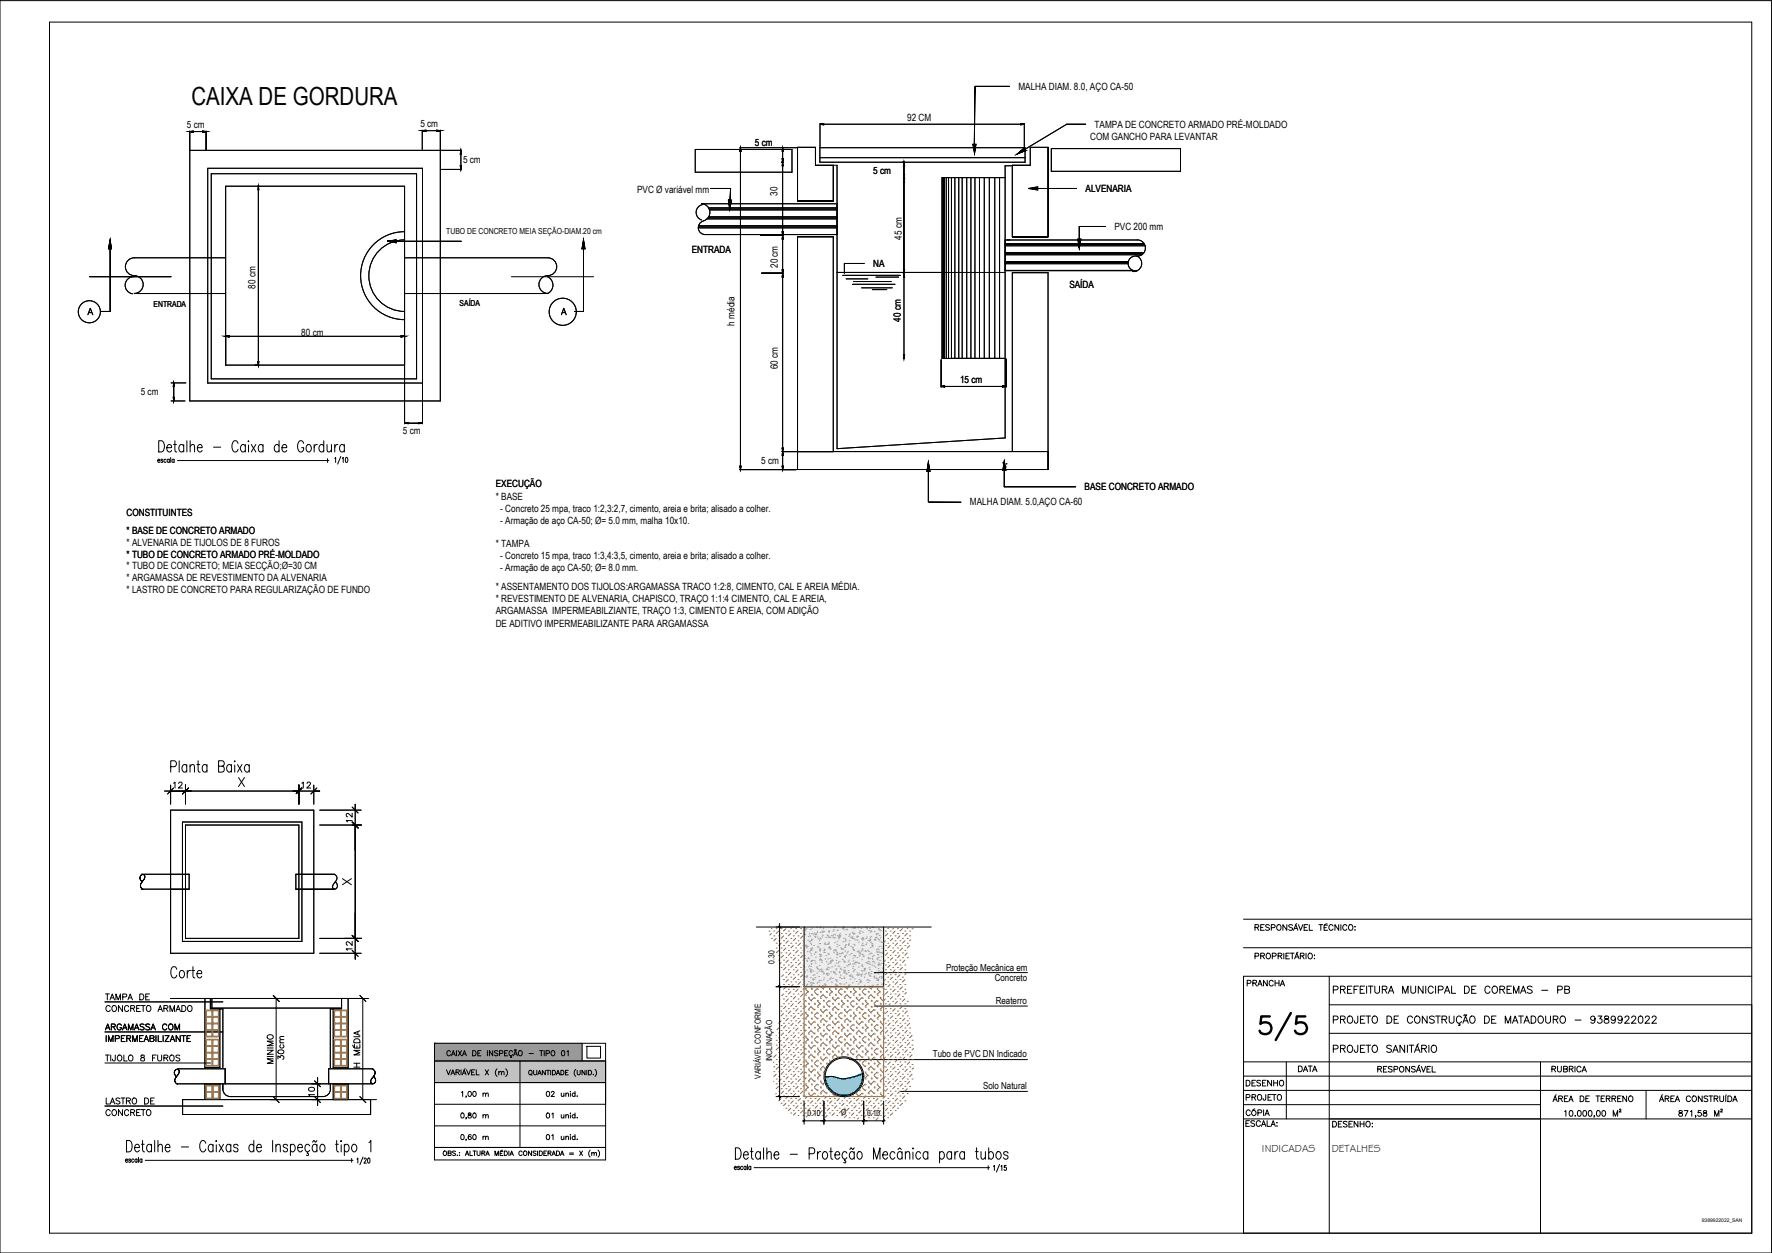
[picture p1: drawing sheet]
<svg xmlns="http://www.w3.org/2000/svg" width="594mm" height="420mm" viewBox="0 0 594 420" stroke-linecap="round" stroke-linejoin="round" font-family="sans-serif">
<defs><g id="words">
<text font-size="14.1" x="421.2" y="350">5/5</text>
<text font-size="8.4" x="64.2" y="35.3">CAIXA DE GORDURA</text>
<g font-size="5.7">
<text x="445.9" y="334.4">PREFEITURA MUNICIPAL DE COREMAS - PB</text>
<text x="121.7" y="359.1" transform="rotate(-90 121.7 359.1)">H MÉDIA</text>
</g>
<g font-size="5.3">
<text x="57.1" y="265.6">12</text>
<text x="99.8" y="265.6">12</text>
<text x="417" y="332">PRANCHA</text>
<text x="34.2" y="340.4">CONCRETO ARMADO</text>
<text x="34.2" y="336.5">TAMPA DE</text>
<text x="34.2" y="357">TIJOLO 8 FUROS</text>
<text x="92.4" y="357.7" transform="rotate(-90 92.4 357.7)">MINIMO</text>
<text x="416.6" y="365.5">DESENHO</text>
<text x="34.2" y="371.5">LASTRO DE</text>
<text x="34.2" y="375.4">CONCRETO</text>
<text x="153.1" y="376.4">0,80 m</text>
<text x="153.1" y="383.8">0,60 m</text>
<text x="445.6" y="379.2">DESENHO:</text>
</g>
<g font-size="4.9">
<text x="118.9" y="276.9" transform="rotate(-90 118.9 276.9)">12</text>
<text x="113.6" y="297.7">X</text>
<text x="118.9" y="320" transform="rotate(-90 118.9 320)">12</text>
<text x="34.2" y="346.4">ARGAMASSA COM</text>
<text x="34.2" y="350.3">IMPERMEABILIZANTE</text>
<text x="96" y="356.7" transform="rotate(-90 96 356.7)">30cm</text>
<text x="433.9" y="360.5">DATA</text>
<text x="518.9" y="360.5">RUBRICA</text>
<text x="106.2" y="368.7" transform="rotate(-90 106.2 368.7)">10</text>
<text x="416.6" y="370.1">PROJETO</text>
<text x="416.6" y="378.9">ESCALA:</text>
</g>
<g font-size="3.6">
<text x="423.1" y="386.2">INDICADAS</text>
<text x="446.5" y="386.2">DETALHES</text>
</g>
<g font-size="3.4">
<text x="341.4" y="30">MALHA DIAM. 8.0, AÇO CA-50</text>
<text x="304.2" y="40.7">92 CM</text>
<text x="62.7" y="42.8">5 cm</text>
<text x="140.9" y="42.5">5 cm</text>
<text x="365.5" y="47">COM GANCHO PARA LEVANTAR</text>
<text x="367" y="42.8">TAMPA DE CONCRETO ARMADO PRÉ-MOLDADO</text>
<text x="253.1" y="48.9">5 cm</text>
<text x="155.2" y="54.7">5 cm</text>
<text x="292.8" y="58.3">5 cm</text>
<text x="213.6" y="64.6">PVC Ø variável mm</text>
<text x="260.6" y="65.7" transform="rotate(-90 260.6 65.7)">30</text>
<text x="363.9" y="64.3">ALVENARIA</text>
<text x="373.6" y="77">PVC 200 mm</text>
<text x="302.3" y="80.4" transform="rotate(-90 302.3 80.4)">45 cm</text>
<text x="231.9" y="84.7">ENTRADA</text>
<text x="260.8" y="89.9" transform="rotate(-90 260.8 89.9)">20 cm</text>
<text x="292.7" y="89.5">NA</text>
<text x="85.7" y="96.9" transform="rotate(-90 85.7 96.9)">80 cm</text>
<text x="358.5" y="96.5">SAÍDA</text>
<text x="302" y="107.9" transform="rotate(-90 302 107.9)">40 cm</text>
<text x="101" y="112.6">80 cm</text>
<text x="246.3" y="109.2" transform="rotate(-90 246.3 109.2)">h média</text>
<text x="260.8" y="123.9" transform="rotate(-90 260.8 123.9)">60 cm</text>
<text x="321.9" y="128.5">15 cm</text>
<text x="47.2" y="132.6">5 cm</text>
<text x="135.1" y="145.4">5 cm</text>
<text x="255.2" y="155.7">5 cm</text>
<text x="166.2" y="167.6">* BASE</text>
<text x="166.2" y="163.4">EXECUÇÃO</text>
<text x="363.6" y="164.3">BASE CONCRETO ARMADO</text>
<text x="42.4" y="172.9">CONSTITUINTES</text>
<text x="167.7" y="171.6">- Concreto 25 mpa, traco 1:2,3:2,7, cimento, areia e brita; alisado a colher.</text>
<text x="325.2" y="169.5">MALHA DIAM. 5.0,AÇO CA-60</text>
<text x="42.4" y="178.9">* BASE DE CONCRETO ARMADO</text>
<text x="167.7" y="175.6">- Armação de aço CA-50; Ø= 5.0 mm, malha 10x10.</text>
<text x="42.4" y="182.9">* ALVENARIA DE TIJOLOS DE 8 FUROS</text>
<text x="166.2" y="183.3">* TAMPA</text>
<text x="42.4" y="186.9">* TUBO DE CONCRETO ARMADO PRÉ-MOLDADO</text>
<text x="42.4" y="190.9">* TUBO DE CONCRETO; MEIA SECÇÃO;Ø=30 CM</text>
<text x="167.7" y="187.4">- Concreto 15 mpa, traco 1:3,4:3,5, cimento, areia e brita; alisado a colher.</text>
<text x="167.7" y="191.4">- Armação de aço CA-50; Ø= 8.0 mm.</text>
<text x="42.4" y="194.9">* ARGAMASSA DE REVESTIMENTO DA ALVENARIA</text>
<text x="166.2" y="197.9">* ASSENTAMENTO DOS TIJOLOS:ARGAMASSA TRACO 1:2:8, CIMENTO, CAL E AREIA MÉDIA.</text>
<text x="42.4" y="198.8">* LASTRO DE CONCRETO PARA REGULARIZAÇÃO DE FUNDO</text>
<text x="166.2" y="201.9">* REVESTIMENTO DE ALVENARIA, CHAPISCO, TRAÇO 1:1:4 CIMENTO, CAL E AREIA,</text>
<text x="166.2" y="206">ARGAMASSA IMPERMEABILZIANTE, TRAÇO 1:3, CIMENTO E AREIA, COM ADIÇÃO</text>
<text x="166.2" y="210.1">DE ADITIVO IMPERMEABILIZANTE PARA ARGAMASSA</text>
</g>
<g font-size="3.3">
<text x="317.2" y="325.6">Proteção Mecânica em</text>
<text x="333.5" y="328.9">Concreto</text>
<text x="333.8" y="336.6">Reaterro</text>
<text x="312.8" y="354.5">Tubo de PVC DN Indicado</text>
<text x="329.6" y="365.2">Solo Natural</text>
</g>
<g font-size="2.8">
<text x="149.6" y="78.4">TUBO DE CONCRETO MEIA SEÇÃO-DIAM.20 cm</text>
<text x="51.5" y="102.9">ENTRADA</text>
<text x="154.1" y="102.6">SAÍDA</text>
<text x="259.7" y="323.1" transform="rotate(-90 259.7 323.1)">0.30</text>
<text x="258.9" y="355.9" transform="rotate(-90 258.9 355.9)">INCLINAÇÃO</text>
<text x="255.1" y="361.8" transform="rotate(-90 255.1 361.8)">VARIÁVEL CONFORME</text>
<text x="270.7" y="374.1">0.10</text>
<text x="282" y="374">Ø</text>
<text x="290.7" y="374.1">0.10</text>
</g>
<text font-size="1.7" x="570.6" y="409.9">9389922022_SAN</text>
</g></defs>
<!-- layer: 0 -->
<path d="M269.6 310.9l26.6 20v-20zM269.6 310.9l26.6 20h-26.6z" fill="#ededed" stroke="#ededed" stroke-width=".34"/>
<g fill="none" stroke="#a3a3a3" stroke-width=".34">
<path d="M269.6 313.1h.3M269.6 312.8h.1M269.7 313.4h.1M269.8 313.4h.1M269.9 312l.3 .2M270 311.2l-.4 .4M270.1 316.9l-.1 .4M270.2 311.4h.1M270.2 311.7l-.4 .1M270.3 317.2l.4 .1M270.4 316.9l-.3 .3M270.6 319.1h.1"/>
<path d="M270.7 317.3h.1M270.7 317.5l-.4 .4M270.8 315.3h.1M271 314.1h.1M271.3 315.7l.5 .1M271.4 319.2h.1M271.5 312.9l-.1 .4M271.6 318.7h.1M271.6 311.7h.1M271.6 313.6l.1 .4M271.7 316.3h.1M271.7 319.8h.1"/>
<path d="M271.8 315.4h.1M271.9 318.3l.3 .1M272 318.6h.1M272.2 315.1h.1M272.2 317.9l-.4 .2M272.2 313.1h.1M272.4 317.8l.1 .4M272.8 313.5h.1M272.8 317h.1M272.9 319.9h.1M272.9 312.9h.1M273.2 314.2l.3 .2"/>
<path d="M273.4 319.2l-.1 .3M273.5 319.2h.1M273.5 313.9l-.4 .2M273.6 313.1l-.3 .3M273.6 313.4l.3 .1M273.6 312.9h.1M273.7 310.9h.1M273.9 314.2h.1M274.1 312.2v.5M274.2 314.8h.1M274.3 317.6h.3M274.4 317.2l-.3 .4"/>
<path d="M274.6 316.4h.1M274.7 320h.1M274.8 318.5l.1 .5M274.8 315.2l-.1 .3M274.8 318.7h.1M274.8 318.3h.1M274.8 318.1h.1M274.8 311.1h.1M274.9 316.4h.1M275 314.8h.1M275.6 314l.1 .3M275.7 313.6h.1"/>
<path d="M275.7 312.7h.1M275.9 312.1l-.4 .4M276.1 319.4h.1M276.1 311.2l-.1 .3M276.2 312.3h.1M276.2 318.6h.1M276.3 316.6h.1M276.4 318.2v.3M276.5 319.4h.1M276.5 316.5l.3 .2M276.6 318.4l-.4 .5M276.8 316.1l-.4 .2"/>
<path d="M276.9 314.3h.1M277.2 316.7h.5M277.5 313.8h.3M277.5 313.4l-.2 .4M277.6 316.5h.1M277.6 319.7h.1M277.7 316.4h.1M277.7 317.8h.1M277.7 314.4h.1M277.7 316h.1M277.8 314.2h.1M277.9 312.5l.2 .1"/>
<path d="M278 317.6h.1M278.1 317.4l-.1 .3M278.2 312.1l-.5 .2M278.3 318h.3M278.3 318.3h.1M278.3 314.3h.1M278.3 317.6l-.3 .3M278.7 313.7h.1M279.1 314.2h.1M279.2 312.2h.1M279.4 318.8h.1M279.4 311.8h.1"/>
<path d="M279.4 319.5h.1M279.4 313.4l-.1 .3M279.6 314.3l.1 .4M279.7 310.9h.1M279.8 316.1h.1M279.8 314.5h.1M279.8 318.7l.3 .2M280 313.1v.5M280.1 318.3l-.4 .2M280.3 318.5l.1 .4M280.4 320h.1M280.5 319.3h.1"/>
<path d="M280.5 316.7h.1M280.5 317.5h.1M280.6 312h.1M280.6 315.6h.1M280.7 313.8h.1M280.7 319.4l.1 .6M280.8 311.9h.1M281.2 314.7l.2 .2M281.2 313.9h.1M281.3 317h.1M281.4 319.6l-.1 .4M281.5 314.2h.3"/>
<path d="M281.5 314.3l-.4 .2M281.5 313.7h.1M281.5 313.8l-.2 .3M281.6 313.8h.1M281.7 319.8h.1M281.8 317.8h.1M281.8 313l-.4 .4M282.2 318.3h.4M282.3 318l-.3 .3M282.4 311.3h.4M282.4 319.6h.1M282.5 319.3l-.4 .4"/>
<path d="M282.6 318.2h.1M282.6 311.2h.1M282.7 311h.1M282.7 311.7h.1M282.7 315.6l-.1 .3M282.8 314.6h.1M283.1 317.6h.5M283.2 317.6h.1M283.3 315.6h.1M283.3 318.9h.1M283.3 317.1h.1M283.4 315.3h.1"/>
<path d="M283.5 316.8h.1M283.5 313.4h.1M283.5 311.6h.1M283.5 314.7l.1 .3M283.8 319.5h.1M284.1 311.6l-.1 .3M284.3 318.9l.1 .3M284.5 316.9l.2 .2M284.5 316.5h.1M284.6 313.9h.1M284.6 315.5h.1M284.7 313.5h.1"/>
<path d="M284.7 313.2h.1M284.8 316.6l-.4 .1M285.3 317.4h.1M285.4 319.7h.1M285.5 314.5h.3M285.5 314.2l-.3 .3M285.7 311.2h.1M285.7 314.7h.1M285.8 317.7h.1M285.8 312.9l.3 .2M285.9 314v.6M286 317.8l-.1 .4"/>
<path d="M286.1 312.5l-.4 .2M286.1 313.3h.1M286.1 318.5h.1M286.2 311.3h.1M286.2 316.7h.1M286.2 318.6l.4 .1M286.3 314.8h.1M286.3 318.3l-.3 .3M286.3 313h.1M286.4 316.9h.1M286.4 311.2h.1M286.7 310.9l.1 .3"/>
<path d="M286.8 315.2h.1M287.3 319.1h.1M287.4 313.8l-.1 .4M287.5 314.1h.1M287.5 315l.1 .4M287.6 311.1h.1M287.7 315.9h.1M287.7 313.9l-.4 .5M287.8 319.2l.2 .1M288 319.6h.1M288 312.6h.1M288.1 318.8l-.4 .1"/>
<path d="M288.2 313h.1M288.2 312.2l.6 .1M288.3 319.9h.1M288.3 319.2v.3M288.6 311.3h.1M288.7 314.8h.1M288.7 318.9h.1M288.8 316.9h.1M288.9 320h.1M289 318.1h.1M289 318.5l.5 .1M289.1 316.3h.1"/>
<path d="M289.1 317.1h.1M289.1 314.5h.1M289.1 315.1l.3 .2M289.2 312.6h.1M289.4 317h.1M289.5 314.5l-.3 .3M289.7 314.9h-.7M290.2 316.7h.1M290.2 319h.3M290.2 314.7h.1M290.2 318.6l-.3 .4M290.5 314.2h.1"/>
<path d="M290.5 311.1l.2 .2M290.5 310.9h-.1M290.7 311.2l.1 .4M290.7 316.1l-.1 .3M290.8 318.6h.1M291 315.3h.1M291.2 319.1h.1M291.2 312h.1M291.3 320h.1M291.5 315.4v.3M291.5 311.4h.1M291.6 315h.1"/>
<path d="M291.6 314.5h.1M291.7 312.5h.1M291.7 319.6h.1M291.8 317.8h.1M291.8 315v.5M291.8 315.9h.1M291.9 314.1h.1M292 312.3h.1M292.1 312l-.2 .4M292.3 316.4h.1M292.3 319.5v.4M292.3 316.6h.1"/>
<path d="M292.4 317.2h.1M292.4 317.4l.3 .1M292.5 310.9l-.1 .1M292.6 311l.3 .1M292.7 317l-.4 .2M293.1 312.4h.1M293.4 315.2h.3M293.4 314.8l-.2 .3M293.5 314.3h.1M293.6 314.8l-.4 .5M293.7 314.3h.1M293.8 313.4l.2 .1"/>
<path d="M294 318.3l-.1 .3M294 313l-.3 .1M294.2 314.8h.1M294.2 319l-.3 .3M294.2 319.4h.3M294.2 313.1l.4 .1M294.3 318.2h.1M294.4 318.5h.1M294.4 311.5h.1M294.5 311.5h.1M294.6 315.1h.1M294.6 319.2h.1"/>
<path d="M294.6 317.4h.1M294.7 311.6l.1 .3M294.7 315.5h.1M294.8 313.7h.1M294.9 311.8h.1M294.9 319.4l.5 .1M295.2 312.1h.1M295.3 317.3h.1M295.4 314.2l-.2 .4M295.4 315.7l.1 .4M295.5 316h.1M295.7 318h.1"/>
<path d="M295.7 319.6l.3 .2M295.8 316h.1M296 319.2l-.4 .2M296.2 319.9v.1M269.6 323.9l.1 .5M269.7 327.4h.1M269.7 320.5h.1M269.9 321.4h.1M270 325.8v.3M270.3 327.7h.1M270.3 330.2l.1 .6M270.4 327.3h.1"/>
<path d="M270.5 325.3h.1M270.5 322.3l.3 .2M270.7 329.9l.1 .4M270.8 327.2l-.2 .3M270.8 321.9l-.4 .2M271 329.2h.1M271.1 321.4l.3 .1M271.1 321.1l-.2 .3M271.4 324.9h.1M271.5 323.8l-.4 .4M271.6 325.7h.1M271.6 329.6h.1"/>
<path d="M271.7 327.8h.1M271.7 326h.1M271.8 329.4h.1M271.8 324.1h.1M271.8 322.4h.1M271.9 325.1h.1M271.9 325.6h.3M271.9 323.1h.1M271.9 322.3h.1M271.9 325.2l-.2 .3M271.9 320.5h.1M272 322l.5 .1"/>
<path d="M272.1 330.6h.1M272.1 323.2l-.1 .3M272.2 330.1l-.4 .4M272.4 322h.1M272.5 327h.1M272.5 328.5l.3 .2M272.5 325.6h.1M272.6 329.8h.4M272.7 329.4l-.3 .3M272.8 328.3l.4 .1M272.8 328.2l-.4 .1M272.9 326.9h.1"/>
<path d="M273.2 322v.3M273.2 327.8h.1M273.3 322.9h.1M273.4 320.9h.1M273.8 324.5l.3 .2M273.9 324.8h.1M273.9 326.1l.1 .4M274.1 329.4l-.2 .4M274.1 324.1l-.4 .2M274.3 325h.1M274.4 329.3h.1M274.4 330.8h.1"/>
<path d="M274.5 327.4h.1M274.5 328.8h.1M274.5 325.6h.1M274.6 323.8h.1M274.7 321.9h.1M274.7 330.3l.1 .4M274.7 320.1h.1M274.8 320.8h.1M274.8 325.1h.1M275 328.8h.1M275 321.8h.1M275.1 330.8h.1"/>
<path d="M275.1 321.8h.3M275.1 321.4l-.3 .3M275.2 320.5l.3 .2M275.4 322.2h.1M275.4 322.7h.1M275.4 325.4l-.1 .4M275.5 325.8h.1M275.5 320.1l-.4 .2M275.5 324.8l.1 .5M275.8 330.8l.2 .1M275.8 325.9l.4 .1M275.9 325.6l-.3 .3"/>
<path d="M275.9 328.5h.1M276 326.6h.1M276.1 330.4l-.4 .1M276.1 326.3h.1M276.2 327.9h.1M276.6 330.5h.1M276.6 330.1h.3M276.6 329.7l-.2 .4M276.7 321.4l-.1 .3M276.9 320.5h.1M277.1 326.7l.3 .2M277.2 322.3v.4"/>
<path d="M277.2 330.7h.1M277.3 328.9h.1M277.3 325.1h.1M277.4 326.4h.1M277.4 327h.1M277.4 324.7l-.5 .5M277.4 325.2h.1M277.4 326.4l-.4 .1M277.5 324.4h.1M277.5 323.3h.1M277.5 321.5h.1M277.7 320.1h.1"/>
<path d="M277.9 326.5l.1 .3M277.9 323h.5M278 328.3h.1M278 324.6h.1M278.3 328.3h.1M278.3 321.3h.1M278.3 322.3h.1M278.4 325.9h.1M278.5 322.7l.3 .2M278.6 329.3l.5 .1M278.7 330.7v.2M278.7 327.7l-.1 .3"/>
<path d="M278.8 322.4l-.4 .1M278.8 324.2h.1M278.9 322.2h.1M279.1 321.8l-.3 .3M279.1 322.1l.3 .1M279.1 328h.1M279.4 325.8h.1M279.5 326.1h.1M279.8 326.3h.4M279.9 325.9l-.3 .4M280 330h.1M280 323.6v.4"/>
<path d="M280.1 330.3h.1M280.1 328.5h.1M280.2 326.6h.1M280.2 325.2h.1M280.2 324.8h.1M280.3 322h.1M280.3 323h.1M280.4 321.1h.1M280.4 329l.3 .1M280.6 330.5h.3M280.6 320.2h.1M280.6 330.1l-.3 .3"/>
<path d="M280.7 328.6l-.4 .2M280.9 323.9h.1M281.1 322.7l.1 .3M281.3 324h.1M281.3 322.4h.1M281.4 326h.1M281.4 329.8h.1M281.4 325.8l.1 .5M281.5 327.7h.1M281.5 320.7h.1M281.5 327.8h.1M281.8 325l.3 .1"/>
<path d="M281.9 326.8v.4M282 329.9l-.1 .3M282.1 328.2h.1M282.1 324.6l-.4 .1M282.4 321.7h.1M282.6 325.2h.1M282.9 330h.1M282.9 327.7h.1M282.9 328.1h.1M283 325.6h.1M283 326.3h.1M283 322.5h.3"/>
<path d="M283 324.4h.1M283 322.1l-.2 .4M283.1 322.6h.1M283.1 320.9l.3 .2M283.2 325.4h.1M283.2 320.8h.1M283.3 325.6l-.4 .5M283.3 325.8v.4M283.4 320.6l-.4 .1M283.5 320.3h.1M283.5 329.6h.1M283.8 326.3l-.3 .3"/>
<path d="M283.8 326.6h.3M283.8 323.9h.5M284 330.8v.1M284.3 322.5h.1M284.4 325.5h.1M284.4 326.1h.1M284.4 323.5h.1M284.5 330.5h.1M284.6 330.8h.3M284.6 330.2h.4M284.6 330.5l-.3 .3M284.7 327.2h.1"/>
<path d="M284.7 321.9l-.1 .3M284.7 320.2h.1M285 327.4h.1M285 328.3h.1M285.1 323l.1 .4M285.1 327.2l.3 .2M285.4 326.8l-.4 .2M285.7 329.6h.1M285.8 323.3h.1M285.8 327.7h.1M285.8 324.7h.1M285.8 327.2l.1 .3"/>
<path d="M285.9 321.3h.1M285.9 325.9h.1M285.9 324.1h.1M286 322.2h.1M286.1 320.3h.1M286.1 325.5h.1M286.4 323.2l.3 .1M286.5 325.2h.1M286.5 320.5h.1M286.6 320.3l.1 .6M286.7 328.1l-.1 .3M286.7 322.8l-.4 .2"/>
<path d="M287 322.8h.3M287 329.1h.1M287 322.5l-.2 .3M287.2 322.7h.1M287.3 321.1h.1M287.3 326.2h.1M287.4 326.6v.6M287.7 329.9h.1M287.7 322.9h.1M287.7 327h.4M287.8 326.6l-.3 .3M287.9 323h.1"/>
<path d="M288 326.6h.1M288 328.4h.1M288 324.1l-.1 .3M288.4 329.4l.3 .2M288.4 328.9h.1M288.5 320.2l-.5 .5M288.5 326.9h.1M288.5 330.8v.1M288.6 329.2h.1M288.6 327.3h.1M288.7 329.1l-.4 .1M288.7 325.5h.1"/>
<path d="M288.8 323.6h.1M288.8 321.8h.1M289.1 330.8h.1M289.1 324.1h.1M289.1 323.4v.3M289.1 325.6h.1M289.2 326.5l-.4 .5M289.3 320.8h.1M289.3 320v.4M289.5 320.6h.1M289.7 324.8l.5 .1M289.7 325.4l.3 .2"/>
<path d="M289.8 327.5l.1 .4M289.9 326.7h.1M289.9 324.7h.1M290 330.3l-.1 .4M290 325l-.4 .2M290.2 322.8h.1M290.2 326.3h.1M290.5 328.6h.1M290.9 329.4h.1M291 322.4h.1M291 328.5h.1M291 323.2h.3"/>
<path d="M291 322.8l-.3 .3M291.1 321.4l.3 .2M291.2 326.1h.1M291.3 330.7h.1M291.3 326.3l-.1 .3M291.3 324.5h.1M291.4 322.5h.1M291.4 328.8h.1M291.4 321l-.4 .2M291.4 327h.1M291.5 325.1h.1M291.6 323.3h.1"/>
<path d="M291.6 321.4h.1M291.7 327.3l.4 .1M291.8 327l-.3 .3M292 326.4h.1M292.1 325.8h.1M292.3 330.6h.1M292.3 323.6h.1M292.4 320.7h.1M292.5 321.3l.1 .5M292.6 330.4h.1M292.7 322.3l-.1 .3M292.8 322.4h.1"/>
<path d="M292.9 320.3h.1M293 323.7l.1 .4M293 327.6l.3 .2M293.1 322.9h.1M293.2 326.5h.1M293.2 327.6l.1 .5M293.3 327.3l-.4 .1M293.4 324.3h.1M293.8 327.9v.3M293.9 328.7h.1M293.9 330.2h.1M294 328.2h.1"/>
<path d="M294.2 330.2h.1M294.2 328.8h.1M294.2 321.8h.1M294.2 320.1h.1M294.3 320.2h.1M294.3 328.4h.1M294.3 326.6h.1M294.4 324.7h.1M294.4 325.5h.1M294.4 321.1l-.5 .5M294.4 323.6l.3 .2M294.4 322.9h.1"/>
<path d="M294.5 321.1h.1M294.6 328.5l-.1 .3M294.7 323.3l-.4 .1M294.9 322.1h.1M294.9 323.5l.4 .1M295 325.9h.1M295 323.2l-.3 .3M295.1 327.4l-.4 .5M295.4 320.8h.1M295.4 328h.1M295.5 326h.1M295.5 330h.1"/>
<path d="M295.5 323h.1M295.6 325.7l.5 .1M295.7 327.7h.3M295.7 327.3l-.3 .4M296 324.5l-.1 .4M296 329.9h.1M296.1 323h.1M296.2 326.6h.1"/>
</g>
<g fill="#a3a3a3" stroke="#a3a3a3" stroke-width=".34">
<path d="M282.7 310.9h.2z"/>
<path d="M272.1 313.1h.2z"/>
<path d="M272.1 314.9h.1z"/>
<circle cx="296.3" cy="329.6" r=".07"/>
<circle cx="272.3" cy="311.2" r=".07"/>
<circle cx="275.1" cy="310.9" r=".07"/>
<circle cx="275.1" cy="312.7" r=".07"/>
<circle cx="272.1" cy="316.7" r=".07"/>
<circle cx="275" cy="314.6" r=".07"/>
<circle cx="277.9" cy="312.3" r=".07"/>
</g>
<path d="M293.1 326.1h51.4M293.1 337.4h51.4M284.8 355.3h59.7M289.1 360l-1 .5a10.6 10.6 0 0 1-7.6 .8l-1.8-.4-2.1 .2M301.9 366h42.6" fill="none" stroke="#000" stroke-width=".34"/>
<!-- layer: A-COTAS -->
<g fill="none" stroke="#000" stroke-width=".34">
<path d="M253.6 310.9h16M261.4 309.7v59.2M269.6 310.9h26.6v20h-26.6zM296.2 310.9h16M260.2 330.9h7.9M260.2 367.7h7.9M269.1 375.8h7.6M269.6 369.2v7.8M275.1 375.8h15.6M276.2 369.2v7.8M289.1 375.8h7.7M289.6 369.2v7.8"/>
<path d="M296.2 369.2v7.8"/>
</g>
<g fill="none" stroke="#8c6945" stroke-width=".34">
<path d="M257.8 312.2h.1M258.6 314.7h.1M258.6 313l-.5 .6M259.2 310.9l-.6 .5M259.4 312.2h.1M259.4 313.8h.1M260.2 311.4h.1M260.2 316.3h.1M260.2 317.9h.1M260.2 314.7l-.8 .8M261.1 313.8h.1M261.1 315.5h.1"/>
<path d="M261.1 312.2l-.9 .8M261.1 318.7l-.8 .8M261.9 311.4h.1M261.9 313h.1M261.9 317.9h.1M261.9 319.5h.1M261.9 316.3l-.8 .8M262.7 315.5h.1M262.7 317.1h.1M262.7 313.8l-.8 .9M263.5 313h.1M263.5 314.7h.1"/>
<path d="M263.5 319.5h.1M263.5 311.4l-.8 .8M263.5 317.9l-.8 .8M264.3 312.2h.1M264.3 317.1h.1M264.3 318.7h.1M264.3 315.5l-.8 .8M265.1 314.7h.1M265.1 316.3h.1M265.1 313l-.8 .8M265.1 319.5l-.8 .8M265.6 310.9l-.5 .5"/>
<path d="M265.9 312.2h.1M265.9 313.8h.1M265.9 318.7h.1M265.9 317.1l-.8 .8M266.7 311.4h.1M266.7 316.3h.1M266.7 317.9h.1M266.7 314.7l-.8 .8M267.5 313.8h.1M267.5 315.5h.1M267.5 312.2l-.8 .8M267.5 318.7l-.8 .8"/>
<path d="M268.4 311.4h.1M268.4 313h.1M268.4 317.9h.1M268.4 319.5h.1M268.4 316.3l-.9 .8M269.2 315.5h.1M269.2 317.1h.1M269.2 313.8l-.8 .9M269.6 311.8l-.4 .4M269.6 318.3l-.4 .4M296.8 312.2h.1M296.8 317.1h.1"/>
<path d="M296.8 318.7h.1M296.8 315.5l-.6 .6M297.6 314.7h.1M297.6 316.3h.1M297.6 313l-.8 .8M297.6 319.5l-.8 .8M298.2 310.9l-.6 .5M298.4 312.2h.1M298.4 313.8h.1M298.4 318.7h.1M298.4 317.1l-.8 .8M299.3 311.4h.1"/>
<path d="M299.3 316.3h.1M299.3 317.9h.1M299.3 314.7l-.9 .8M300.1 313.8h.1M300.1 315.5h.1M300.1 312.2l-.8 .8M300.1 318.7l-.8 .8M300.9 311.4h.1M300.9 313h.1M300.9 317.9h.1M300.9 319.5h.1M300.9 316.3l-.8 .8"/>
<path d="M301.7 315.5h.1M301.7 317.1h.1M301.7 313.8l-.8 .9M302.6 313h.1M302.6 314.7h.1M302.6 319.5h.1M302.6 311.4l-.9 .8M302.6 317.9l-.9 .8M303.4 312.2h.1M303.4 317.1h.1M303.4 318.7h.1M303.4 315.5l-.8 .8"/>
<path d="M304.2 314.7h.1M304.2 316.3h.1M304.2 313l-.8 .8M304.2 319.5l-.8 .8M304.7 310.9l-.5 .5M305 312.2h.1M305 313.8h.1M305 317.1l-.8 .8M305.3 315.1l-.3 .4M305.8 311.4h.1M261.1 320.3h.1M261.1 321.9h.1"/>
<path d="M261.9 324.4h.1M261.9 337.4h.1M261.9 339h.1M261.9 322.8l-.5 .5M262.7 321.9h.1M262.7 323.6h.1M262.7 328.5h.1M262.7 330.1h.1M262.7 335h.1M262.7 336.6h.1M262.7 320.3l-.8 .8M262.7 326.9l-.6 .5"/>
<path d="M262.7 333.3l-.6 .6M262.7 339.9l-.8 .8M263.5 321.1h.1M263.5 326.1h.1M263.5 327.7h.1M263.5 332.5h.1M263.5 334.2h.1M263.5 339h.1M263.5 324.4l-.8 .8M263.5 330.9l-.8 .8M263.5 337.4l-.8 .8M264.3 323.6h.1"/>
<path d="M264.3 325.2h.1M264.3 330.1h.1M264.3 331.7h.1M264.3 336.6h.1M264.3 338.2h.1M264.3 321.9l-.8 .9M264.3 328.5l-.8 .8M264.3 335l-.8 .8M265.1 321.1h.1M265.1 322.8h.1M265.1 327.7h.1M265.1 329.3h.1"/>
<path d="M265.1 334.2h.1M265.1 335.8h.1M265.1 326.1l-.8 .8M265.1 332.5l-.8 .8M265.1 339l-.8 .9M265.9 320.3h.1M265.9 325.2h.1M265.9 326.9h.1M265.9 331.7h.1M265.9 333.3h.1M265.9 338.2h.1M265.9 339.9h.1"/>
<path d="M265.9 323.6l-.8 .8M265.9 330.1l-.8 .8M265.9 336.6l-.8 .8M266.7 322.8h.1M266.7 324.4h.1M266.7 329.3h.1M266.7 330.9h.1M266.7 335.8h.1M266.7 337.4h.1M266.7 321.1l-.8 .8M266.7 327.7l-.8 .8M266.7 334.2l-.8 .8"/>
<path d="M267.5 320.3h.1M267.5 321.9h.1M267.5 326.9h.1M267.5 328.5h.1M267.5 333.3h.1M267.5 335h.1M267.5 339.9h.1M267.5 325.2l-.8 .9M267.5 331.7l-.8 .8M267.5 338.2l-.8 .8M268.4 324.4h.1M268.4 326.1h.1"/>
<path d="M268.4 330.9h.1M268.4 332.5h.1M268.4 337.4h.1M268.4 339h.1M268.4 322.8l-.9 .8M268.4 329.3l-.9 .8M268.4 335.8l-.9 .8M269.2 321.9h.1M269.2 323.6h.1M269.2 328.5h.1M269.2 330.1h.1M269.2 335h.1"/>
<path d="M269.2 336.6h.1M269.2 320.3l-.8 .8M269.2 326.9l-.8 .8M269.2 333.3l-.8 .9M269.2 339.9l-.8 .8M269.6 330.9h26.6v36.8h-26.6zM269.6 324.8l-.4 .4M269.6 331.3l-.4 .4M269.6 337.9l-.4 .3M269.6 337.2l.5 .5M270 331.4h.1M270 337.4h.1"/>
<path d="M270 339.4h.1M270 335.4l-.4 .5M270.1 335.7h.1M270.1 333.7h.1M270.1 339.7l1 1M270.1 331.7l1 1M271 334.4h.1M271 336.4h.1M271 332.4l-1 1M271.1 338.7h.1M271.1 336.7h.1M271.1 334.7l1 1"/>
<path d="M272 331.4h.1M272 333.4h.1M272 339.4h.1M272 337.4l-1 1.1M272.1 339.7h.1M272.1 333.7h.1M272.1 331.7h.1M272.1 337.7l1 1M273 336.4h.1M273 338.5h.1M273 334.4l-1 1M273.1 336.7h.1"/>
<path d="M273.1 334.7h.1M273.1 332.7l1 1M274 333.4h.1M274 335.4h.1M274 331.4l-1 1M274 339.4l-1 1M274.1 339.7h.1M274.1 337.7h.1M274.1 331.7h.1M274.1 335.7l1 1M275 332.4h.1M275 338.5h.1"/>
<path d="M275 336.4l-1 1M275.1 334.7h.1M275.1 332.7h.1M275.1 338.7l1 1M275.3 330.9l.8 .8M276 335.4h.1M276 337.4h.1M276 333.4l-1 1M276.1 337.7h.1M276.1 335.7h.1M276.1 333.7l1 1M276.6 330.9l-.6 .5"/>
<path d="M277 332.4h.1M277 334.4h.1M277 338.5l-1 .9M277.1 338.7h.1M277.1 332.7h.1M277.1 336.7l1 1M278 331.4h.1M278 337.4h.1M278 339.4h.1M278 335.4l-1 1M278.1 335.7h.1M278.1 333.7h.1"/>
<path d="M278.1 339.7l1 1M278.1 331.7l1 1M279 334.4h.1M279 336.4h.1M279 332.4l-1 1M279.1 338.7h.1M279.1 336.7h.1M279.1 334.7l1 1M280 331.4h.1M280 333.4h.1M280 339.4h.1M280 337.4l-1 1.1"/>
<path d="M280.1 339.7h.1M280.1 333.7h.1M280.1 331.7h.1M280.1 337.7l1 1M281 336.4h.1M281 338.5h.1M281 334.4l-1 1M281.1 336.7h.1M281.1 334.7h.1M281.1 332.7l1 1M282 333.4h.1M282 335.4h.1"/>
<path d="M282 331.4l-1 1M282 339.4l-1 1M282.1 339.7h.1M282.1 337.7h.1M282.1 331.7h.1M282.1 335.7l1 1M283 332.4h.1M283 338.5h.1M283 336.4l-1 1M283.1 334.7h.1M283.1 332.7h.1M283.1 338.7l1 1"/>
<path d="M283.3 330.9l.8 .8M284 335.4h.1M284 337.4h.1M284 333.4l-1 1M284.1 337.7h.1M284.1 335.7h.1M284.1 333.7l1 1M284.6 330.9l-.6 .5M285 332.4h.1M285 334.4h.1M285 338.5l-1 .9M285.1 338.7h.1"/>
<path d="M285.1 332.7h.1M285.1 336.7l1 1M286 331.4h.1M286 337.4h.1M286 339.4h.1M286 335.4l-1 1M286.1 335.7h.1M286.1 333.7h.1M286.1 339.7l1 1M286.1 331.7l1 1M287 334.4h.1M287 336.4h.1"/>
<path d="M287 332.4l-1 1M287.1 338.7h.1M287.1 336.7h.1M287.1 334.7l1 1M288 331.4h.1M288 333.4h.1M288 339.4h.1M288 337.4l-1 1.1M288.1 339.7h.1M288.1 333.7h.1M288.1 331.7h.1M288.1 337.7l1 1"/>
<path d="M289.1 336.4h.1M289.1 338.5h.1M289.1 334.4l-1.1 1M289.1 336.7h.1M289.1 334.7h.1M289.1 332.7l1 1M290 333.4h.1M290 335.4h.1M290 331.4l-.9 1M290 339.4l-.9 1M290.1 339.7h.1M290.1 337.7h.1"/>
<path d="M290.1 331.7h.1M290.1 335.7l1 1M291 332.4h.1M291 338.5h.1M291 336.4l-1 1M291.1 334.7h.1M291.1 332.7h.1M291.1 338.7l1 1M291.3 330.9l.8 .8M292.1 335.4h.1M292.1 337.4h.1M292.1 333.4l-1.1 1"/>
<path d="M292.1 337.7h.1M292.1 335.7h.1M292.1 333.7l1 1M292.6 330.9l-.5 .5M293 332.4h.1M293 334.4h.1M293 338.5l-.9 .9M293.1 338.7h.1M293.1 332.7h.1M293.1 336.7l1 1M294 331.4h.1M294 337.4h.1"/>
<path d="M294 339.4h.1M294 335.4l-1 1M294.1 335.7h.1M294.1 333.7h.1M294.1 339.7l1 1M294.1 331.7l1 1M295.1 334.4h.1M295.1 336.4h.1M295.1 332.4l-1.1 1M295.1 338.7h.1M295.1 336.7h.1M295.1 334.7l1.1 1"/>
<path d="M296 331.4h.1M296 333.4h.1M296 339.4h.1M296 337.4l-.9 1.1M296.2 339.7h.1M296.2 333.7h.1M296.2 331.7h.1M296.2 337.7v.1M296.2 335.2l-.2 .2M296.8 323.6h.1M296.8 325.2h.1M296.8 330.1h.1"/>
<path d="M296.8 331.7h.1M296.8 336.6h.1M296.8 338.2h.1M296.8 321.9l-.6 .7M296.8 328.5l-.6 .6M296.8 335l-.6 .6M297.6 321.1h.1M297.6 322.8h.1M297.6 327.7h.1M297.6 329.3h.1M297.6 334.2h.1M297.6 335.8h.1"/>
<path d="M297.6 326.1l-.8 .8M297.6 332.5l-.8 .8M297.6 339l-.8 .9M298.4 320.3h.1M298.4 325.2h.1M298.4 326.9h.1M298.4 331.7h.1M298.4 333.3h.1M298.4 338.2h.1M298.4 339.9h.1M298.4 323.6l-.8 .8M298.4 330.1l-.8 .8"/>
<path d="M298.4 336.6l-.8 .8M299.3 322.8h.1M299.3 324.4h.1M299.3 329.3h.1M299.3 330.9h.1M299.3 335.8h.1M299.3 337.4h.1M299.3 321.1l-.9 .8M299.3 327.7l-.9 .8M299.3 334.2l-.9 .8M300.1 320.3h.1M300.1 321.9h.1"/>
<path d="M300.1 326.9h.1M300.1 328.5h.1M300.1 333.3h.1M300.1 335h.1M300.1 339.9h.1M300.1 325.2l-.8 .9M300.1 331.7l-.8 .8M300.1 338.2l-.8 .8M300.9 324.4h.1M300.9 326.1h.1M300.9 330.9h.1M300.9 332.5h.1"/>
<path d="M300.9 337.4h.1M300.9 339h.1M300.9 322.8l-.8 .8M300.9 329.3l-.8 .8M300.9 335.8l-.8 .8M301.7 321.9h.1M301.7 323.6h.1M301.7 328.5h.1M301.7 330.1h.1M301.7 335h.1M301.7 336.6h.1M301.7 320.3l-.8 .8"/>
<path d="M301.7 326.9l-.8 .8M301.7 333.3l-.8 .9M301.7 339.9l-.8 .8M302.6 321.1h.1M302.6 326.1h.1M302.6 327.7h.1M302.6 332.5h.1M302.6 334.2h.1M302.6 339h.1M302.6 324.4l-.9 .8M302.6 330.9l-.9 .8M302.6 337.4l-.9 .8"/>
<path d="M303.4 323.6h.1M303.4 325.2h.1M303.4 330.1h.1M303.4 331.7h.1M303.4 336.6h.1M303.4 338.2h.1M303.4 321.9l-.8 .9M303.4 328.5l-.8 .8M303.4 335l-.8 .8M303.8 326.4l-.4 .5M303.9 332.8l-.5 .5M304.2 321.1h.1"/>
<path d="M304.2 335.8h.1M304.2 339l-.8 .9M304.4 337.2l-.2 .2M259.4 357.8h.1M259.4 359.4h.1M259.4 356.1l-.1 .2M260.2 348.8h.1M260.2 350.4h.1M260.2 355.3h.1M260.2 357h.1M260.2 347.2h.1M260.2 353.7l-.8 .8"/>
<path d="M261.1 346.4h.1M261.1 348h.1M261.1 352.9h.1M261.1 354.5h.1M261.1 359.4h.1M261.1 344.7l-.6 .6M261.1 351.2l-.9 .8M261.1 357.8l-.9 .8M261.9 343.9h.1M261.9 345.6h.1M261.9 350.4h.1M261.9 352h.1"/>
<path d="M261.9 357h.1M261.9 358.6h.1M261.9 342.3l-.8 .8M261.9 348.8l-.8 .8M261.9 355.3l-.8 .8M262.7 341.5h.1M262.7 343.1h.1M262.7 348h.1M262.7 349.6h.1M262.7 354.5h.1M262.7 356.1h.1M262.7 346.4l-.8 .8"/>
<path d="M262.7 352.9l-.8 .8M262.7 359.4l-.8 .8M263.5 340.7h.1M263.5 345.6h.1M263.5 347.2h.1M263.5 352h.1M263.5 353.7h.1M263.5 358.6h.1M263.5 343.9l-.8 .8M263.5 350.4l-.8 .8M263.5 357l-.8 .8M264.3 343.1h.1"/>
<path d="M264.3 344.7h.1M264.3 349.6h.1M264.3 351.2h.1M264.3 356.1h.1M264.3 357.8h.1M264.3 341.5l-.8 .8M264.3 348l-.8 .8M264.3 354.5l-.8 .8M265.1 340.7h.1M265.1 342.3h.1M265.1 347.2h.1M265.1 348.8h.1"/>
<path d="M265.1 353.7h.1M265.1 355.3h.1M265.1 345.6l-.8 .8M265.1 352l-.8 .9M265.1 358.6l-.8 .8M265.9 344.7h.1M265.9 346.4h.1M265.9 351.2h.1M265.9 352.9h.1M265.9 357.8h.1M265.9 359.4h.1M265.9 343.1l-.8 .8"/>
<path d="M265.9 349.6l-.8 .8M265.9 356.1l-.8 .9M266.7 342.3h.1M266.7 343.9h.1M266.7 348.8h.1M266.7 350.4h.1M266.7 355.3h.1M266.7 357h.1M266.7 340.7l-.8 .8M266.7 347.2l-.8 .8M266.7 353.7l-.8 .8M267.5 341.5h.1"/>
<path d="M267.5 346.4h.1M267.5 348h.1M267.5 352.9h.1M267.5 354.5h.1M267.5 359.4h.1M267.5 344.7l-.8 .9M267.5 351.2l-.8 .8M267.5 357.8l-.8 .8M268.4 343.9h.1M268.4 345.6h.1M268.4 350.4h.1M268.4 352h.1"/>
<path d="M268.4 357h.1M268.4 358.6h.1M268.4 342.3l-.9 .8M268.4 348.8l-.9 .8M268.4 355.3l-.9 .8M269.2 341.5h.1M269.2 343.1h.1M269.2 348h.1M269.2 349.6h.1M269.2 354.5h.1M269.2 356.1h.1M269.2 346.4l-.8 .8"/>
<path d="M269.2 352.9l-.8 .8M269.2 359.4l-.8 .8M269.6 344.3l-.4 .4M269.6 350.9l-.4 .3M269.6 357.4l-.4 .4M269.6 353.2l.5 .5M269.6 345.2l.5 .5M270 345.4h.1M270 347.5h.1M270 353.5h.1M270 355.5h.1M270 343.5l-.4 .4"/>
<path d="M270 351.5l-.4 .4M270 359.5l-.4 .4M270.1 359.7h.1M270.1 357.8h.1M270.1 351.7h.1M270.1 349.8h.1M270.1 343.7h.1M270.1 341.7h.1M270.1 355.8l1 .9M270.1 347.7l1 1M271 342.4h.1M271 344.5h.1"/>
<path d="M271 350.5h.1M271 352.5h.1M271 358.5h.1M271 340.4l-1 1.1M271 348.4l-1 1.1M271 356.5l-1 1M271.1 354.8h.1M271.1 352.8h.1M271.1 346.8h.1M271.1 344.7h.1M271.1 358.8l1 .9M271.1 350.7l1 1"/>
<path d="M271.1 342.7l1 1M272 341.5h.1M272 347.5h.1M272 349.5h.1M272 355.5h.1M272 357.5h.1M272 345.4l-1 1.1M272 353.5l-1 1M272.1 357.8h.1M272.1 355.8h.1M272.1 349.8h.1M272.1 347.7h.1"/>
<path d="M272.1 341.7h.1M272.1 353.7l1 1.1M272.1 345.7l1 1.1M273 344.5h.1M273 346.5h.1M273 352.5h.1M273 354.5h.1M273 342.4l-1 1.1M273 350.5l-1 1M273 358.5l-1 1M273.1 358.8h.1M273.1 352.8h.1"/>
<path d="M273.1 350.7h.1M273.1 344.7h.1M273.1 342.7h.1M273.1 356.7l1 1.1M273.1 348.7l1 1.1M273.1 340.7l1 1M274 341.5h.1M274 343.5h.1M274 349.5h.1M274 351.5h.1M274 357.5h.1M274 359.5h.1"/>
<path d="M274 347.5l-1 .9M274 355.5l-1 1M274.1 355.8h.1M274.1 353.7h.1M274.1 347.7h.1M274.1 345.7h.1M274.1 359.7l1 1.1M274.1 351.7l1 1.1M274.1 343.7l1 1M275 340.4h.1M275 346.5h.1M275 348.4h.1"/>
<path d="M275 354.5h.1M275 356.5h.1M275 344.5l-1 .9M275 352.5l-1 1M275.1 358.8h.1M275.1 356.7h.1M275.1 350.7h.1M275.1 348.7h.1M275.1 342.7h.1M275.1 340.7h.1M275.1 354.8l1 1M275.1 346.8l1 .9"/>
<path d="M276 343.5h.1M276 345.4h.1M276 351.5h.1M276 353.5h.1M276 359.5h.1M276 357.5l-1 1M276 341.5l-1 .9M276 349.5l-1 1M276.1 359.7h.1M276.1 353.7h.1M276.1 351.7h.1M276.1 345.7h.1"/>
<path d="M276.1 343.7h.1M276.1 357.8l.7 .6M276.1 349.8l1 .9M276.1 341.7l1 1M277 340.4h.1M277 342.4h.1M277 348.4h.1M277 350.5h.1M277 356.5h.1M277 346.5l-1 1M277 354.5l-1 1M277.1 356.7h.1"/>
<path d="M277.1 354.8h.1M277.1 348.7h.1M277.1 346.8h.1M277.1 340.7h.1M277.1 352.8l1 .9M277.1 344.7l1 1M278 345.4h.1M278 347.5h.1M278 353.5h.1M278 355.5h.1M278 343.5l-1 1M278 351.5l-1 1"/>
<path d="M278.1 351.7h.1M278.1 349.8h.1M278.1 343.7h.1M278.1 341.7h.1M278.1 355.8l.4 .3M278.1 347.7l1 1M279 342.4h.1M279 344.5h.1M279 350.5h.1M279 352.5h.1M279 340.4l-1 1.1M279 348.4l-1 1.1"/>
<path d="M279.1 354.8h.1M279.1 352.8h.1M279.1 346.8h.1M279.1 344.7h.1M279.1 350.7l1 1M279.1 342.7l1 1M280 341.5h.1M280 347.5h.1M280 349.5h.1M280 345.4l-1 1.1M280 353.5l-1 1M280.1 349.8h.1"/>
<path d="M280.1 347.7h.1M280.1 341.7h.1M280.1 353.7l.9 1M280.1 345.7l1 1.1M281 344.5h.1M281 346.5h.1M281 352.5h.1M281 354.5h.1M281 342.4l-1 1.1M281 350.5l-1 1M281.1 352.8h.1M281.1 350.7h.1"/>
<path d="M281.1 344.7h.1M281.1 342.7h.1M281.1 348.7l1 1.1M281.1 340.7l1 1M282 341.5h.1M282 343.5h.1M282 349.5h.1M282 351.5h.1M282 347.5l-1 .9M282.1 353.7h.1M282.1 347.7h.1M282.1 345.7h.1"/>
<path d="M282.1 351.7l1 1.1M282.1 343.7l1 1M283 340.4h.1M283 346.5h.1M283 348.4h.1M283 344.5l-1 .9M283 352.5l-1 1M283.1 350.7h.1M283.1 348.7h.1M283.1 342.7h.1M283.1 340.7h.1M283.1 346.8l1 .9"/>
<path d="M284 343.5h.1M284 345.4h.1M284 351.5h.1M284 353.5h.1M284 341.5l-1 .9M284 349.5l-1 1M284.1 353.7h.1M284.1 351.7h.1M284.1 345.7h.1M284.1 343.7h.1M284.1 349.8l1 .9M284.1 341.7l1 1"/>
<path d="M285 340.4h.1M285 342.4h.1M285 348.4h.1M285 350.5h.1M285 346.5l-1 1M285 354.5l-.2 .2M285.1 354.8h.1M285.1 348.7h.1M285.1 346.8h.1M285.1 340.7h.1M285.1 352.8l1 .9M285.1 344.7l1 1"/>
<path d="M286 345.4h.1M286 347.5h.1M286 353.5h.1M286 343.5l-1 1M286 351.5l-1 1M286.1 351.7h.1M286.1 349.8h.1M286.1 343.7h.1M286.1 341.7h.1M286.1 347.7l1 1M287 342.4h.1M287 344.5h.1"/>
<path d="M287 350.5h.1M287 352.5h.1M287 340.4l-1 1.1M287 348.4l-1 1.1M287.1 354.8h.1M287.1 352.8h.1M287.1 346.8h.1M287.1 344.7h.1M287.1 350.7l1 1M287.1 342.7l1 1M288 341.5h.1M288 347.5h.1"/>
<path d="M288 349.5h.1M288 355.5h.1M288 345.4l-1 1.1M288 353.5l-1 1M288.1 355.8h.1M288.1 349.8h.1M288.1 347.7h.1M288.1 341.7h.1M288.1 353.7l1 1.1M288.1 345.7l1 1.1M289.1 344.5h.1M289.1 346.5h.1"/>
<path d="M289.1 352.5h.1M289.1 354.5h.1M289.1 342.4l-1.1 1.1M289.1 350.5l-1.1 1M289.1 352.8h.1M289.1 350.7h.1M289.1 344.7h.1M289.1 342.7h.1M289.1 356.7l1 1.1M289.1 348.7l1 1.1M289.1 340.7l1 1M290 341.5h.1"/>
<path d="M290 343.5h.1M290 349.5h.1M290 351.5h.1M290 357.5h.1M290 359.5h.1M290 347.5l-.9 .9M290 355.5l-.9 1M290.1 355.8h.1M290.1 353.7h.1M290.1 347.7h.1M290.1 345.7h.1M290.1 359.7l1 1.1"/>
<path d="M290.1 351.7l1 1.1M290.1 343.7l1 1M291 340.4h.1M291 346.5h.1M291 348.4h.1M291 354.5h.1M291 356.5h.1M291 344.5l-1 .9M291 352.5l-1 1M291.1 358.8h.1M291.1 356.7h.1M291.1 350.7h.1"/>
<path d="M291.1 348.7h.1M291.1 342.7h.1M291.1 340.7h.1M291.1 354.8l1 1M291.1 346.8l1 .9M292.1 343.5h.1M292.1 345.4h.1M292.1 351.5h.1M292.1 353.5h.1M292.1 359.5h.1M292.1 349.5l-1.1 1M292.1 341.5l-1.1 .9"/>
<path d="M292.1 357.5l-1.1 1M292.1 359.7h.1M292.1 353.7h.1M292.1 351.7h.1M292.1 345.7h.1M292.1 343.7h.1M292.1 357.8l1 1M292.1 349.8l1 .9M292.1 341.7l1 1M293 340.4h.1M293 342.4h.1M293 348.4h.1"/>
<path d="M293 350.5h.1M293 356.5h.1M293 358.5h.1M293 346.5l-.9 1M293 354.5l-.9 1M293.1 356.7h.1M293.1 354.8h.1M293.1 348.7h.1M293.1 346.8h.1M293.1 340.7h.1M293.1 352.8l1 .9M293.1 344.7l1 1"/>
<path d="M294 345.4h.1M294 347.5h.1M294 353.5h.1M294 355.5h.1M294 343.5l-1 1M294 351.5l-1 1M294 359.5l-1 1M294.1 359.7h.1M294.1 357.8h.1M294.1 351.7h.1M294.1 349.8h.1M294.1 343.7h.1"/>
<path d="M294.1 341.7h.1M294.1 355.8l1 .9M294.1 347.7l1 1M295.1 342.4h.1M295.1 344.5h.1M295.1 350.5h.1M295.1 352.5h.1M295.1 358.5h.1M295.1 340.4l-1.1 1.1M295.1 348.4l-1.1 1.1M295.1 356.5l-1.1 1M295.1 354.8h.1"/>
<path d="M295.1 352.8h.1M295.1 346.8h.1M295.1 344.7h.1M295.1 358.8l1.1 .9M295.1 350.7l1.1 1M295.1 342.7l1.1 1M296 341.5h.1M296 347.5h.1M296 349.5h.1M296 355.5h.1M296 357.5h.1M296 345.4l-.9 1.1"/>
<path d="M296 353.5l-.9 1M296.2 357.8h.1M296.2 355.8h.1M296.2 349.8h.1M296.2 347.7h.1M296.2 341.7h.1M296.2 353.7v.2M296.2 345.7v.1M296.2 343.3l-.2 .2M296.2 351.3l-.2 .2M296.2 359.3l-.2 .2M296.8 343.1h.1"/>
<path d="M296.8 344.7h.1M296.8 349.6h.1M296.8 351.2h.1M296.8 356.1h.1M296.8 357.8h.1M296.8 341.5l-.6 .6M296.8 348l-.6 .6M296.8 354.5l-.6 .6M297.6 340.7h.1M297.6 342.3h.1M297.6 347.2h.1M297.6 348.8h.1"/>
<path d="M297.6 353.7h.1M297.6 355.3h.1M297.6 345.6l-.8 .8M297.6 352l-.8 .9M297.6 358.6l-.8 .8M298.4 344.7h.1M298.4 346.4h.1M298.4 351.2h.1M298.4 352.9h.1M298.4 357.8h.1M298.4 359.4h.1M298.4 343.1l-.8 .8"/>
<path d="M298.4 349.6l-.8 .8M298.4 356.1l-.8 .9M299.3 342.3h.1M299.3 343.9h.1M299.3 348.8h.1M299.3 350.4h.1M299.3 355.3h.1M299.3 357h.1M299.3 340.7l-.9 .8M299.3 347.2l-.9 .8M299.3 353.7l-.9 .8M300.1 341.5h.1"/>
<path d="M300.1 346.4h.1M300.1 348h.1M300.1 352.9h.1M300.1 354.5h.1M300.1 359.4h.1M300.1 344.7l-.8 .9M300.1 351.2l-.8 .8M300.1 357.8l-.8 .8M300.9 343.9h.1M300.9 345.6h.1M300.9 350.4h.1M300.9 352h.1"/>
<path d="M300.9 357h.1M300.9 358.6h.1M300.9 342.3l-.8 .8M300.9 348.8l-.8 .8M300.9 355.3l-.8 .8M301.7 341.5h.1M301.7 343.1h.1M301.7 348h.1M301.7 349.6h.1M301.7 354.5h.1M301.7 356.1h.1M301.7 346.4l-.8 .8"/>
<path d="M301.7 352.9l-.8 .8M301.7 359.4l-.8 .8M302.6 340.7h.1M302.6 345.6h.1M302.6 347.2h.1M302.6 352h.1M302.6 353.7h.1M302.6 358.6h.1M302.6 343.9l-.9 .8M302.6 350.4l-.9 .8M302.6 357l-.9 .8M303.4 343.1h.1"/>
<path d="M303.4 344.7h.1M303.4 349.6h.1M303.4 351.2h.1M303.4 356.1h.1M303.4 357.8h.1M303.4 341.5l-.8 .8M303.4 348l-.8 .8M303.4 354.5l-.8 .8M304.2 340.7h.1M304.2 342.3h.1M304.2 347.2h.1M304.2 348.8h.1"/>
<path d="M304.2 353.7h.1M304.2 355.3h.1M304.2 345.6l-.8 .8M304.2 352l-.8 .9M304.2 358.6l-.8 .8M305 344.7h.1M305 346.4h.1M305 351.2h.1M305 352.9h.1M305 357.8h.1M305 359.4h.1M305 343.1l-.8 .8"/>
<path d="M305 349.6l-.8 .8M305 356.1l-.8 .9M305 341.5h.1M305.8 348.8h.1M305.8 350.4h.1M305.8 355.3h.1M305.8 357h.1M305.8 347.2l-.8 .8M305.8 353.7l-.8 .8M306.3 351.6l-.5 .4M306.3 358.1l-.5 .5M259.4 362.6v.1"/>
<path d="M260.2 361.8h.1M260.2 363.4h.1M260.2 360.2l-.8 .8M260.2 366.7l-.1 .2M261.1 361h.1M261.1 365.9h.1M261.1 367.5h.1M261.1 364.3l-.9 .8M261.9 363.4h.1M261.9 365.1h.1M261.9 370h.1M261.9 361.8l-.8 .8"/>
<path d="M261.9 368.3l-.8 .8M262.7 361h.1M262.7 362.6h.1M262.7 367.5h.1M262.7 369.1h.1M262.7 365.9l-.8 .8M263.5 360.2h.1M263.5 365.1h.1M263.5 366.7h.1M263.5 371.6h.1M263.5 363.4l-.8 .9M263.5 370l-.8 .8"/>
<path d="M264.3 362.6h.1M264.3 364.3h.1M264.3 369.1h.1M264.3 370.8h.1M264.3 361l-.8 .8M264.3 367.5l-.8 .8M265.1 360.2h.1M265.1 361.8h.1M265.1 366.7h.1M265.1 368.3h.1M265.1 373.2h.1M265.1 365.1l-.8 .8"/>
<path d="M265.1 371.6l-.8 .8M265.9 364.3h.1M265.9 365.9h.1M265.9 370.8h.1M265.9 372.4h.1M265.9 362.6l-.8 .8M265.9 369.1l-.8 .9M266.7 361.8h.1M266.7 363.4h.1M266.7 368.3h.1M266.7 370h.1M266.7 360.2l-.8 .8"/>
<path d="M266.7 366.7l-.8 .8M266.7 373.2l-.7 .7M267.5 361h.1M267.5 365.9h.1M267.5 367.5h.1M267.5 372.4h.1M267.5 374h.1M267.5 364.3l-.8 .8M267.5 370.8l-.8 .8M268.4 363.4h.1M268.4 365.1h.1M268.4 370h.1"/>
<path d="M268.4 371.6h.1M268.4 361.8l-.9 .8M268.4 368.3l-.9 .8M269.2 361h.1M269.2 362.6h.1M269.2 367.5h.1M269.2 369.1h.1M269.2 374h.1M269.2 365.9l-.8 .8M269.2 372.4l-.8 .8M269.6 363.9l-.4 .4M269.6 361.2l.5 .6"/>
<path d="M270 371.6h.1M270 373.2h.1M270 361.5h.1M270 363.5h.1M270 370l-.8 .8M270 367.5l-.2 .2M270.1 365.8h.1M270.1 363.8l1 1M270.6 367.7l-.6 .6M270.8 369.1h.1M270.8 370.8h.1M270.8 374l-.6 .6"/>
<path d="M271 360.5h.1M271 366.5h.1M271 364.5l-1 1M271.1 362.8h.1M271.1 360.8h.1M271.1 366.8l.9 .9M271.6 368.3h.1M271.6 373.2h.1M271.6 371.6l-.8 .8M272 363.5h.1M272 365.5h.1M272 361.5l-1 1"/>
<path d="M272.1 365.8h.1M272.1 363.8h.1M272.1 361.8l1 1M272.5 370.8h.1M272.5 372.4h.1M272.5 369.1l-.9 .9M273 360.5h.1M273 362.5h.1M273 366.5l-1 1M273.1 366.8h.1M273.1 360.8h.1M273.1 364.8l1 1"/>
<path d="M273.3 368.3h.1M273.3 370h.1M273.3 373.2l-.8 .8M274 365.5h.1M274 367.5h.1M274 363.5l-1 1M274.1 372.4h.1M274.1 374h.1M274.1 370.8l-.8 .8M274.1 363.8h.1M274.1 361.8h.1M274.9 370h.1"/>
<path d="M274.9 371.6h.1M274.9 368.3l-.8 .8M275 362.5h.1M275 364.5h.1M275 360.5l-1 1M275.1 366.8h.1M275.1 364.8h.1M275.1 362.8l1 1M275.7 369.1h.1M275.7 374h.1M275.7 372.4l-.8 .8M276 361.5h.1"/>
<path d="M276 367.5h.1M276 365.5l-1 1M276.1 361.8h.1M276.1 365.8l1 1M276.5 371.6h.1M276.5 373.2h.1M276.5 370l-.8 .8M276.5 363l-.5 .5M277 364.5h.1M277 366.5h.1M277.1 364.8h.1M277.1 367.7l-.6 .6"/>
<path d="M277.3 369.1h.1M277.3 370.8h.1M277.3 374l-.6 .7M278 367.5l-.2 .2M278.1 365.8h.1M278.1 368.3h.1M278.1 373.2h.1M278.1 371.6l-.8 .8M278.9 370.8h.1M278.9 372.4h.1M278.9 369.1l-.8 .9M279 366.5h.1"/>
<path d="M279.1 366.8l.9 .9M279.8 368.3h.1M279.8 370h.1M279.8 373.2l-.9 .8M280.3 367.2l-.3 .3M280.6 372.4h.1M280.6 374h.1M280.6 370.8l-.8 .8M281.4 370h.1M281.4 371.6h.1M281.4 368.3l-.8 .8M282.2 369.1h.1"/>
<path d="M282.2 374h.1M282.2 372.4l-.8 .8M283 371.6h.1M283 373.2h.1M283 370l-.8 .8M283.6 367.7l-.6 .6M283.8 369.1h.1M283.8 370.8h.1M283.8 374l-.7 .8M284.6 368.3h.1M284.6 373.2h.1M284.6 374.8h.1"/>
<path d="M284.6 371.6l-.8 .8M285.5 370.8h.1M285.5 372.4h.1M285.5 369.1l-.9 .9M286 367.5l-.2 .2M286.3 368.3h.1M286.3 370h.1M286.3 374.8h.1M286.3 373.2l-.8 .8M287 366.5h.1M287.1 372.4h.1M287.1 374h.1"/>
<path d="M287.1 370.8l-.8 .8M287.1 366.8l1 .9M287.9 370h.1M287.9 371.6h.1M287.9 368.3l-.8 .8M287.9 374.8l-.4 .4M288 365.5h.1M288.1 365.8h.1M288.7 369.1h.1M288.7 374h.1M288.7 372.4l-.8 .8M289.1 366.5l-1.1 1"/>
<path d="M289.1 366.8h.1M289.1 364.8l1 1M289.5 371.6h.1M289.5 373.2h.1M289.5 370l-.8 .8M290 365.5h.1M290 367.5h.1M290 363.5l-.9 1M290.1 363.8h.1M290.1 361.8h.1M290.1 367.7l-.6 .6M290.3 369.1h.1"/>
<path d="M290.3 370.8h.1M290.3 374l-.8 .8M291 362.5h.1M291 364.5h.1M291 360.5l-1 1M291.1 366.8h.1M291.1 364.8h.1M291.1 362.8l1 1M291.2 368.3h.1M291.2 373.2h.1M291.2 374.8h.1M291.2 371.6l-.9 .8"/>
<path d="M292 370.8h.1M292 372.4h.1M292 369.1l-.8 .9M292.1 361.5h.1M292.1 367.5h.1M292.1 365.5l-1.1 1M292.1 361.8h.1M292.1 365.8l1 1M292.8 368.3h.1M292.8 370h.1M292.8 374.8h.1M292.8 373.2l-.8 .8"/>
<path d="M293 364.5h.1M293 366.5h.1M293 362.5l-.9 1M293.1 364.8h.1M293.1 362.8h.1M293.1 360.8l1 1M293.6 372.4h.1M293.6 374h.1M293.6 370.8l-.8 .8M294 361.5h.1M294 363.5h.1M294 367.5l-.2 .2"/>
<path d="M294.1 365.8h.1M294.1 363.8l1 1M294.4 370h.1M294.4 371.6h.1M294.4 368.3l-.8 .8M294.4 374.8l-.8 .9M295.1 360.5h.1M295.1 366.5h.1M295.1 364.5l-1.1 1M295.1 362.8h.1M295.1 360.8h.1M295.1 366.8l1 .9"/>
<path d="M295.2 369.1h.1M295.2 374h.1M295.2 372.4l-.8 .8M296 371.6h.1M296 373.2h.1M296 363.5h.1M296 365.5h.1M296 370l-.8 .8M296 361.5l-.9 1M296.2 365.8h.1M296.2 363.8h.1M296.2 361.8v.1"/>
<path d="M296.2 367.3l-.2 .2M296.8 362.6h.1M296.8 364.3h.1M296.8 369.1h.1M296.8 370.8h.1M296.8 361l-.6 .6M296.8 367.5l-.8 .8M296.8 374l-.8 .8M297.6 360.2h.1M297.6 361.8h.1M297.6 366.7h.1M297.6 368.3h.1"/>
<path d="M297.6 373.2h.1M297.6 374.8h.1M297.6 365.1l-.8 .8M297.6 371.6l-.8 .8M298.4 364.3h.1M298.4 365.9h.1M298.4 370.8h.1M298.4 372.4h.1M298.4 362.6l-.8 .8M298.4 369.1l-.8 .9M299.3 361.8h.1M299.3 363.4h.1"/>
<path d="M299.3 368.3h.1M299.3 370h.1M299.3 360.2l-.9 .8M299.3 366.7l-.9 .8M299.3 373.2l-.9 .8M300.1 361h.1M300.1 365.9h.1M300.1 367.5h.1M300.1 372.4h.1M300.1 364.3l-.8 .8M300.1 370.8l-.8 .8M300.9 363.4h.1"/>
<path d="M300.9 365.1h.1M300.9 370h.1M300.9 371.6h.1M300.9 361.8l-.8 .8M300.9 368.3l-.8 .8M301.7 361h.1M301.7 362.6h.1M301.7 367.5h.1M301.7 369.1h.1M301.7 365.9l-.8 .8M302.6 360.2h.1M302.6 365.1h.1"/>
<path d="M302.6 366.7h.1M302.6 363.4l-.9 .9M302.6 370l-.9 .8M303.4 362.6h.1M303.4 364.3h.1M303.4 369.1h.1M303.4 361l-.8 .8M303.4 367.5l-.8 .8M304.2 360.2h.1M304.2 361.8h.1M304.2 366.7h.1M304.2 365.1l-.8 .8"/>
<path d="M305 364.3h.1M305 362.6l-.8 .8M305.8 361.8h.1M305.8 360.2l-.8 .8"/>
</g>
<!-- layer: 0 -->
<g fill="#1ac6ff" stroke="#1ac6ff" stroke-width=".34">
<path d="M288.8 360.2l.3-.2z"/>
<path d="M278 361l.7-.1z"/>
<path d="M283 361.7h6.1z"/>
<path d="M281 367h3.9l-1 .2z"/>
<path d="M288.8 360.2l.3 .1zM288.5 360.3h.6z"/>
<path d="M288.5 360.3l.6 .2zM288.1 360.5l.4-.2 .6 .2z"/>
<path d="M288.1 360.5l1 .1zM287.7 360.6l.4-.1 1 .1z"/>
<path d="M287.7 360.6l1.5 .3-.1-.3zM286.7 360.9l1-.3 1.5 .3z"/>
<path d="M278 361h1.4zM277.3 361h2.1z"/>
<path d="M286.7 360.9l2.5 .2zM286.3 361.1h2.9z"/>
<path d="M277.3 361l2.3 .1zM276.6 361.1h3z"/>
<path d="M276.6 361.1h3.4zM276.6 361.1h3.4z"/>
<path d="M286.3 361.1l2.9 .1v-.1zM285.6 361.2l.7-.1 2.9 .1z"/>
<path d="M276.6 361.1l3.9 .2zM276.6 361.1l3.9 .2h-3.9z"/>
<path d="M285.6 361.2l3.5 .3 .1-.3zM284.5 361.5l1.1-.3 3.5 .3z"/>
<path d="M276.6 361.3l4.5 .2-.6-.2zM276.6 361.3l4.5 .2h-4.4z"/>
<path d="M276.7 361.5l5.1 .2zM276.7 361.5l5.1 .2z"/>
<path d="M284.5 361.5l4.6 .2v-.2zM283.5 361.7l1-.2 4.6 .2z"/>
<path d="M276.7 361.7h5.5zM276.7 361.7h5.5z"/>
<path d="M283.5 361.7h5.6zM283 361.7h6.1zM282.6 361.7h6.5z"/>
<path d="M276.7 361.7h5.9zM276.7 361.7h5.9z"/>
<path d="M276.7 361.7l12.4 .3v-.3zM276.7 361.7l12.4 .3h-12.4z"/>
<path d="M276.7 362l12.2 1 .2-1zM276.7 362l12.2 1h-12z"/>
<path d="M276.9 363l11.6 .9 .4-.9zM276.9 363l11.6 .9h-11.2z"/>
<path d="M277.3 363.9l10.7 .8 .5-.8zM277.3 363.9l10.7 .8h-10.2z"/>
<path d="M277.8 364.7l9.6 .8 .6-.8zM277.8 364.7l9.6 .8h-8.9z"/>
<path d="M278.5 365.5l8.1 .6 .8-.6zM278.5 365.5l8.1 .6h-7.4z"/>
<path d="M279.2 366.1l6.5 .5 .9-.5zM279.2 366.1l6.5 .5h-5.6z"/>
<path d="M280.1 366.6l4.8 .4 .8-.4zM280.1 366.6l4.8 .4h-3.9z"/>
<path d="M281 367l2.9 .2zM281.9 367.2h2z"/>
</g>
<!-- layer: SAN_Tubos -->
<g fill="none" stroke="#000" stroke-width=".34">
<circle cx="282.9" cy="361" r="6.7"/>
<circle cx="282.9" cy="361" r="6.3"/>
</g>
<!-- layer: 0 -->
<g fill="#000" stroke="#000" stroke-width=".34">
<path d="M261.1 310.6l.6 .5zM261.1 310.6l.6 .5z"/>
<path d="M261.1 330.6l.6 .5zM261.1 330.6l.6 .5z"/>
<path d="M261.1 330.6l.6 .5zM261.1 330.6l.6 .5z"/>
<path d="M261.1 367.5l.6 .5zM261.1 367.5l.6 .5z"/>
<path d="M269.3 376l.5-.5zM269.8 375.5l-.4 .6z"/>
<path d="M276.5 375.5l-.5 .6zM276.5 375.5l-.5 .6z"/>
<path d="M276.5 375.5l-.5 .6zM276.5 375.5l-.5 .6z"/>
<path d="M289.3 376l.5-.5zM289.8 375.5l-.5 .6z"/>
<path d="M289.3 376l.5-.5zM289.8 375.5l-.5 .6z"/>
<path d="M296.5 375.5l-.5 .6zM296.5 375.5l-.5 .5z"/>
</g>
<path d="M145.7 349.8l49.5 6v-6zM145.7 349.8l49.5 6h-49.5z" fill="#999" stroke="#999" stroke-width=".34"/>
<path d="M145.7 355.8l57.3 7.2v-7.2zM145.7 355.8l57.3 7.2h-57.3z" fill="#c2c2c2" stroke="#c2c2c2" stroke-width=".34"/>
<!-- layer: A_Texto -->
<g fill="none" stroke="#000" stroke-width=".34">
<path d="M145.7 349.8h.1M145.7 349.8h57.3v39.2h-57.3zM145.7 355.8h57.3M149.7 358.7l.7 1.7 .6-1.7M151 352.7a.68 .68 0 0 0-.9-.3 .68 .68 0 0 0-.3 1 .61 .61 0 0 0 .5 .6 .61 .61 0 0 0 .7-.4M151.3 354l.7-1.7 .7 1.7M151.4 359.8h.8M151.6 353.4h.8M152.9 359.5h.9l.1-.6-1-.2v1.7M153 352.3v1.7M153.4 359.5l.6 .9M153.6 352.3l1.1 1.7"/>
<path d="M154.6 358.7v1.7M154.7 352.3l-1.1 1.7M155.1 354l.6-1.7 .7 1.7M155.2 359.8h.8M155.3 353.4h.8M156 358.4l-.4 .2M156.4 358.7l.7 1.7 .6-1.7M158.1 359.5h.7M158.5 352.3h.5a.95 .95 0 0 1 .6 .9 .95 .95 0 0 1-.6 .8h-.5zM159.2 358.7h-1.1v1.7h1.1M159.7 358.7v1.7h1M160.2 353.1h.6"/>
<path d="M161.2 352.3h-1v1.7h1M162.7 358.7l1.1 1.7M163.4 352.3v1.7M163.8 358.7l-1.1 1.7M165.2 352.3v1.7l-1.1-1.7v1.7M166.6 358.4a1.78 1.78 0 0 0 0 2.6M166.9 352.6l-.4-.3-.7 .3 .1 .4 .9 .4 .1 .4-.4 .2-.7-.2M167.2 359.6l.4-.3 .4 .1 .1 1M167.2 359.3v1.1M167.5 353.2l.9-.1 .1-.6-1-.2v1.7M168.1 359.6l.4-.3 .4 .1 .1 1M169.2 353.1h.6"/>
<path d="M169.5 358.4a1.69 1.69 0 0 1 0 2.6M170.2 352.3h-1v1.7h1M171.3 354l.2 .5h-.4M171.8 352.7a.68 .68 0 0 0-.9-.3 .68 .68 0 0 0-.3 1 .61 .61 0 0 0 .5 .6 .61 .61 0 0 0 .7-.4M172.2 354l.6-1.7 .7 1.7M172.4 353.4h.8M172.5 352.1l-.1 .2M172.5 352h.2M172.7 352.1l.1 .1M172.8 352.1h.3M173.1 352l-.1 .2M173.9 352.6a.75 .75 0 0 1 1.2 .6 .75 .75 0 0 1-1.2 .6l-.1-.4z"/>
<path d="M174.3 355.8v29M177.4 359.1l.1-.2a.7 .7 0 0 1 .9 .8 .7 .7 0 0 1-1 .5zM177.4 353.3h1.4M178.9 358.9v1.1l.5 .4 .6-.4v-1.1M180.5 359.9h.8M180.9 352.3h1.2M181.5 352.3v1.7M182.5 352.3v1.7M182.8 358.9v1.5l-1-1.5v1.5M183.1 353.2l1-.1v-.6l-1-.2v1.7M183.2 358.9h1M183.7 358.9v1.5"/>
<path d="M184.6 358.9v1.5M185 352.4a.81 .81 0 0 1 1 .8 .81 .81 0 0 1-1 .7l-.3-.5zM185.2 358.9h.5a.81 .81 0 0 1 .6 .8 .81 .81 0 0 1-.6 .7h-.5zM186.7 359.9h.8M188 358.9h.6a.81 .81 0 0 1 .5 .8 .81 .81 0 0 1-.5 .7h-.6zM188.5 352.4a.85 .85 0 0 1 1 .6 .85 .85 0 0 1-.7 1l-.5-.3zM189.6 359.6h.6M190.1 352.6l.4-.3v1.7M190.5 358.9h-.9v1.5h.9M193 358.6a1.57 1.57 0 0 0 0 2.3M193.5 358.9v1.1l.4 .4 .6-.4v-1.1M195.2 349.8v6"/>
<path d="M196.1 358.9v1.5l-1-1.5v1.5M196.7 358.9v1.5M196.8 350.9h4.5v3.9h-4.5zM197.3 358.9h.5a.81 .81 0 0 1 .6 .8 .81 .81 0 0 1-.6 .7h-.5zM199.5 358.6a1.57 1.57 0 0 1 0 2.3M145.7 363h57.3M145.7 370.3h57.3M145.7 377.5h57.3M151.2 360.4l.6-1.7 .6 1.7M154.7 366.3l.4-.3v1.7M155 360.4l.6-1.7 .7 1.7M156.3 367.6l-.1 .4"/>
<path d="M157.1 366.1a.77 .77 0 0 1 .9 .7 .77 .77 0 0 1-.9 .8l-.2-.7zM158.7 366.1a.77 .77 0 0 1 .9 .7 .77 .77 0 0 1-.9 .8l-.2-.7zM161.9 366.9l.4-.4 .4 .1 .1 1.1M161.9 366.5v1.2M162.8 366.9l.4-.4 .4 .1 .1 1.1M177.9 360.1l.5 .5M180.3 360.4l.6-1.5 .6 1.5M183.4 366.1a.77 .77 0 0 1 .9 .7 .77 .77 0 0 1-.9 .8l-.3-.7zM183.4 373.3a.77 .77 0 0 1 .9 .8 .77 .77 0 0 1-.9 .7l-.3-.6zM184.8 366.4l.4-.4 .6 .3-1.1 1.4h1.2M185 373.5l.4-.3v1.7M186.5 360.4l.6-1.5 .6 1.5"/>
<path d="M188.2 366.5l.1 1.1 .3 .1 .5-.4M188.2 373.8l.1 1 .3 .1 .5-.3M189.1 366.5v1.2M189.1 373.8v1.1M189.7 366.9l.4-.4 .4 .1 .1 1.1M189.7 374.1l.4-.3h.4l.1 1.1M189.7 366.5v1.2M189.7 373.8v1.1M191.2 366v.1zM191.2 373.2v.2zM191.2 366.6v1.1M191.2 373.8v1.1"/>
<path d="M192.8 366.8a.54 .54 0 0 0-.8-.1 .54 .54 0 0 0 0 .8 .54 .54 0 0 0 .8-.1M192.8 374a.54 .54 0 0 0-.8-.1 .54 .54 0 0 0 0 .8 .54 .54 0 0 0 .8 0M192.8 366v1.7M192.8 373.2v1.7M193.4 367.6h.2zM193.4 374.8h.2zM198.9 360.3h.1M145.7 384.8h57.3M150.2 386.7l.9-.1 .1-.5-1-.1v1.5l1-.1v-.6l-.3-.1M152.7 386.2l-.3-.2-.7 .2 .1 .3 .9 .6-.3 .4-.7-.2M153.3 387.4h.1M154 386.5h.1z"/>
<path d="M154 387.4h.1zM156 387.5l.6-1.5 .6 1.5M156.2 387h.8M157.6 386v1.5h.8M158.6 386h1M159.1 386v1.5M159.9 386v1.1l.5 .4 .5-.2 .1-1.3M161.5 386.7l.9-.1 .1-.5-1-.1v1.5M162.1 386.7l.5 .8M162.9 387.5l.5-1.5 .6 1.5M163.1 387h.7M165.9 387.5v-1.5l.6 1.5 .6-1.5v1.5"/>
<path d="M167.7 386.8h.6M168.5 385.7l-.7 .3M168.6 386.1h-.9v1.4h.9M169.1 386h.5a.82 .82 0 0 1 .5 .7 .82 .82 0 0 1-.5 .8h-.5zM170.6 386v1.5M171 387.5l.5-1.5 .6 1.5M171.2 387h.7M175 386.3a.62 .62 0 0 0-.8-.3 .62 .62 0 0 0-.3 .9 .57 .57 0 0 0 .5 .6 .57 .57 0 0 0 .6-.4M178.2 386v1.5l-1-1.5v1.5M179.7 386.2l-.3-.2-.7 .2 .2 .3 .8 .4v.4l-.3 .2-.7-.2M180.2 386v1.5M180.8 386h.5a.82 .82 0 0 1 .5 .7 .82 .82 0 0 1-.5 .8h-.5z"/>
<path d="M182.3 386.7h.6M183.3 386h-1v1.5h1M183.4 380.5a.77 .77 0 0 1 .9 .8 .77 .77 0 0 1-.9 .8l-.3-.7zM183.7 386.7l.9-.1 .1-.5-1-.1v1.5M184.2 386.7l.5 .8M185 380.8l.4-.4v1.7M185 387.5l.6-1.5 .6 1.5M185.3 387h.7M186.6 386h.5a.82 .82 0 0 1 .5 .7 .82 .82 0 0 1-.5 .8h-.5zM187.9 387.5l.6-1.5 .6 1.5M188.1 387h.7M188.2 381l.1 1.1h.3l.5-.3"/>
<path d="M189.1 381v1.1M189.7 381.3l.4-.3 .4 .1 .1 1M189.7 381v1.1M191 386.6h1.3M191 387.1h1.3M191.2 380.4v.2zM191.2 381.1v1M192.8 381.3a.55 .55 0 0 0-.8-.1 .55 .55 0 0 0 0 .8 .55 .55 0 0 0 .8-.1M192.8 380.4v1.7M193.4 382.1h.2zM194.3 386l1 1.5M195.3 386l-1 1.5"/>
<path d="M197.9 385.7a1.57 1.57 0 0 0 0 2.3M198.4 386.8l.4-.3h.3l.1 1M198.4 386.5v1M199.2 386.8l.4-.3h.3l.1 1M200.5 385.7a1.57 1.57 0 0 1 0 2.3"/>
<circle cx="149.1" cy="386.6" r=".71"/>
<circle cx="176.1" cy="386.6" r=".71"/>
</g>
<!-- layer: PHB_DESENHO4 -->
<path d="M233.1 50.1h32.4v7.6h-32.4zM280.6 55.4v95.1l56.4-3.6v-91.3M352.5 49.8v7.6v-7.6h43.3v7.6v-7.6zM352.5 57.4h43.3M57.2 334.8h13.3h-13.3M120.4 334.8h-5.9h5.9" fill="none" stroke="#000" stroke-width=".34"/>
<!-- layer: PHB_DESENHO2 -->
<g fill="none" stroke="#000" stroke-width=".34">
<path d="M316.1 59.6v60.6M316.4 59.6v60.6M316.6 59.6v60.6M317.2 59.6v60.6M318 59.6v60.6M319 59.6v60.6M320.1 59.6v60.6M321.4 59.6v60.6M322.6 59.6v60.6M324.1 59.6v60.6M325.5 59.6v60.6M326.9 59.6v60.6"/>
<path d="M328.4 59.6v60.6M330 59.6v60.6M331.7 59.6v60.6M333.5 59.6v60.6M335.1 59.6v60.6M337 59.6h-21.2v60.6h20.9M135.7 77.7a14.8 14.8 0 0 0-14.8 14.7 14.8 14.8 0 0 0 14.8 14.8M234.1 76.1h46.5M234.1 76.4h46.5M234.2 75.7h46.4M235.5 68.6a2.69 2.69 0 0 0-2.1 2.5 2.69 2.69 0 0 0 1.8 2.7M235.8 74.1a2.31 2.31 0 0 0-1.7 2.6 2.31 2.31 0 0 0 2.3 2"/>
<path d="M236.4 78.7h44.2M237 73.4h43.6M237.4 73.1h43.2M237.5 69.7h43.1M237.6 72.7h43M237.7 70.1h42.9M237.8 70.4h42.8M280.3 68.3h-45.1a2.94 2.94 0 0 1 2.8 2.6 2.94 2.94 0 0 1-2.2 3.2M45 92.8a2.9 2.9 0 0 0-3 2.5 2.9 2.9 0 0 0 2.4 3.2M75.6 86.4h-30.6a3.1 3.1 0 0 0-2.9 3.4 3.1 3.1 0 0 0 3.6 2.7 2.98 2.98 0 0 1 2.3 3.2 2.98 2.98 0 0 1-3 2.7h30.6M135.6 86.4h48.1a3.1 3.1 0 0 1 2.9 3.4 3.1 3.1 0 0 1-3.6 2.7 2.98 2.98 0 0 0-2.3 3.2 2.98 2.98 0 0 0 3 2.7M135.6 98.4h48"/>
<path d="M135.7 80.4a12 12 0 0 0-12 12 12 12 0 0 0 12 12M183.5 92.8a3.1 3.1 0 0 1 1.9 2.8 3.1 3.1 0 0 1-1.8 2.8M337 87.7h41.2M337 84.7h46.5M337 81.7h46.5M337 85h46.2M337 82h46.7M337 85.4h45.8M337 82.4h46.8M337 88.1h41.2M337 88.4h41.2M337 90.7h42.8"/>
<path d="M337.7 80.5l43.6-.1a2.73 2.73 0 0 1 2.7 2.9 2.73 2.73 0 0 1-3 2.6M381 85.9a2.48 2.48 0 0 0-2.8 2.6 2.48 2.48 0 0 0 3.1 2.2l-44.3 .1M381.3 85.9a2.73 2.73 0 0 1 1.4 3.2 2.73 2.73 0 0 1-3 1.9M47.2 293.5a.83 .83 0 0 1 1.3 0 .83 .83 0 0 1-.2 1.3l-.8 1.2a1.43 1.43 0 0 0 .4 2.2 1.59 1.59 0 0 1-.1-2.7 1.25 1.25 0 0 0 .8-1.1 1.25 1.25 0 0 0-.7-1.2 1.32 1.32 0 0 0-1 1.2 1.32 1.32 0 0 0 .7 1.3 1.47 1.47 0 0 1-.4-2.2zM47.4 293.2h9.8M47.4 298.2h9.8M57.2 298.2h5.1h-5.1M57.2 293.2h5.1h-5.1M62.3 298.2h1.1h-1.1M62.3 293.2h1.1h-1.1M63.4 293.2v5M99.2 298.2h6z"/>
<path d="M99.2 293.2h6zM99.2 293.2v5M105.2 298.2h6.9h-6.9M105.2 293.2h6.9h-6.9M112.1 293.2a1.57 1.57 0 0 1 .2 2.7 1.27 1.27 0 0 0-.8 1.1 1.27 1.27 0 0 0 .6 1.2 1.32 1.32 0 0 0 1.1-1.2 1.32 1.32 0 0 0-.8-1.3M58.8 358.9a.83 .83 0 0 1 1.2 0 .83 .83 0 0 1-.1 1.2l-.6 .7a1.57 1.57 0 0 0 .1 2.8 1.57 1.57 0 0 1-.1-2.8 1.27 1.27 0 0 0 .8-1.1 1.27 1.27 0 0 0-.7-1.1 1.32 1.32 0 0 0-1 1.1 1.32 1.32 0 0 0 .7 1.4l-.7-1.3zM59.5 358.4h16M110.2 358.4h14.8M124.9 358.4a1.55 1.55 0 0 1 .2 2.7 1.39 1.39 0 0 0-.4 2.3 1.15 1.15 0 0 0 1.2-.7 1.15 1.15 0 0 0-.3-1.3l-.3-.5a1.34 1.34 0 0 1 .7 1.4 1.34 1.34 0 0 1-1.1 1.1 1.04 1.04 0 0 1-.7-.9 1.04 1.04 0 0 1 .6-1l.6-.8a1.43 1.43 0 0 0-.5-2.3zM59.5 363.4h16M75.5 363.4v-5v5M110.2 363.4v-5v5"/>
<path d="M110.2 363.4h14.8"/>
</g>
<!-- layer: PHB_DESENHO3 -->
<g fill="none" stroke="#000" stroke-width=".34">
<path d="M274.9 52.9h68.8M279.4 55.4h1.2M337 55.6h2.4M75.6 62.4h60v60h-60zM280.6 68.3v10.4M280.6 91.4h56.4M282.5 92.3h19.4M283.7 93.5h7.3M285.8 95.3h14.3M286.1 94.4h12.7M288.8 96.5h10.3M292.4 97.1h4.9"/>
<path d="M293.7 92.9h7.6M338.5 80.5h-1.5v10.3"/>
</g>
<g fill="none" stroke="#000" stroke-width=".34">
<path d="M326.9 29l-.3 19.4 .3-19.4M338.4 29h-11.5h11.5M357.6 41.7l-14.1 8.4M364 41.7h-6.4h6.4M238.3 63.2h6.6h-6.6M244.9 63.2l-.2 4 .2-4M360.9 63.2h-13h13M361.8 75.9v4.3v-4.3M370.6 75.9h-8.8h8.8M30 92.8h27.4h-27.4M154.6 80.9h-21.8h21.8M171.4 92.8h27.6"/>
<path d="M289.8 88.3h-6.7v3.4M33.9 104.4h3h-3M36.9 104.4v-21v21M192.6 104.4h3h-3M195.6 104.4v-21v21M311.4 156.7h.1M311.7 155.6h.1M335.6 157.4h.1M335.9 156.3h.1M336.2 155.2h.1M337 156.6h.1M337.3 155.5h.1"/>
<path d="M311.2 168.4v-10.4v10.4M322.2 168.4h-11h11M336.7 163.2v-5.5v5.5M360.6 163.2h-23.9h23.9M35.2 336h39.5M91.6 333.8l2 2-2-2M35.2 346h39.5M35.2 356.4h35.4M35.2 370.9h39.5"/>
<circle cx="30" cy="104.5" r="3.7"/>
<circle cx="188.7" cy="104.5" r="4.6"/>
</g>
<!-- layer: PHB_COTAS -->
<g fill="none" stroke="#000" stroke-width=".34">
<path d="M63.6 43.9v6.5v-6.5M67.9 44.1h-3.1h3.1M69.1 43.9v6.5v-6.5M141.6 43.6v6.5M142.8 43.8h3.6M147.6 43.6v6.8v-6.8M148 56.8h6.7M154.5 51.6v4M154.7 50.4h-7.1h7.1M248 49.5h19.3M248.2 50.7v105.9v-105.9M262.4 55.6v22.1v-22.1"/>
<path d="M262.4 50.7v2.5M262.6 54.4h-.6h.6M274.9 41.4v8.1M276.1 41.7h66.1M302.7 54.2h.1M302.9 59.9h.4h-.4M302.9 54.4h.1M303.1 55.6v3v-3M343.4 41.4v8.4M86.4 62.4h.5M86.6 63.6v57.6M255 79h7.6z"/>
<path d="M303.1 61v29.5v-29.5M255.3 91.7h7.3zM262.4 80.1v10.4M262.4 92.9v57.3M302.9 91.7h.1h-.1M303.1 92.9v26.1M75.6 112.6v9.8v-9.8M76.8 112.8h57.7M135.6 112.6v9.5v-9.5M57.4 128.4h4.9M57.4 134.5h4.6M58.3 133.2v-3.6v3.6"/>
<path d="M86.9 122.4h-1.4h1.4M135.6 122.3v19.8M141.6 122.3v19.8M302.9 120.2h.1h-.1M315.5 129.8v-9.2v9.2M316.7 129.6h19.4M337.3 129.8v-9.5v9.5M140.8 141.9h-4h4M248 157.5h19h-19M262.2 157.5h4.8h-4.8M262.2 151.4h5.1zM262.2 151.4h.4"/>
<path d="M262.4 152.7v3.6v-3.6M55.2 265.3h2M57.2 263.3v6.4M62.2 265.3h38M62.2 263.1v6.6M64.2 265.3h-2h2M80 260.7l2 3M82 260.7l-2 3M100.2 263.1v6.6v-6.4M105.2 263.3v6.4M107.2 265.3h-2h2M107.2 271.7h13.9"/>
<path d="M107.2 276.6h14M119.1 276.6v38.1v-38.1M119.1 271.7v-2v15.5v-8.6M107.2 314.7h14M107.2 319.7h13.9M119.1 306.2v8.5M92.6 334.8v33.9M117.1 334.8h6.5M120.6 333.8l2 2M121.6 334.8v33.9M91.6 367.7l2 2M106.5 370.7v-2v2"/>
<path d="M106.5 361.4v2v-2M120.6 367.7l2 2M123.6 368.7h2.6"/>
</g>
<!-- layer: PHB_DESENHO1 -->
<g fill="none" stroke="#000" stroke-width=".34">
<path d="M63.6 50.4h84v84.1h-84zM69.6 56.4h72v72h-72zM70.8 58.3h68.9v68.7h-68.9zM267.4 49.4h6h-6v18h12h-12h12h-12zM273.4 49.4v6h6h-6zM274.9 49.5h68.8v4.9h-68.8zM279.4 55.4v12v-12M339.4 55.4v24h12h-12h12h-12zM339.4 55.4h6h-6M351.4 49.4v30v-30M351.4 49.4h-6v6M267.4 79.4v72h84"/>
<path d="M267.4 79.4h12h-12M279.4 79.4v72M339.4 91.4h12h-12M339.4 91.4v60M351.4 91.4v60M267.4 157.4v-6v6M267.4 151.4h12zM267.4 157.4h84M351.4 151.4v6v-6M57.2 271.7h48v48h-48zM61.2 275.6h40v40.1h-40zM62.2 276.6h38v38.1h-38z"/>
<path d="M68.7 334.8h1.8v3.5v-3.5zM68.7 334.8v23.2M70.5 338.3h3.2h-3.2M73.7 338.3h1h-1M73.7 338.3v19.7M74.7 338.3v19.7M110.7 338.3v19.8M111.7 338.3h-1h1M114.2 334.8h-43.2v3.2h43.2M114.5 338.3h-2.8h2.8M114.5 338.3v-3.5v3.5M116.7 334.8h-2.2h2.2"/>
<path d="M116.7 334.8v23.3h-5v-19.8M73.7 358h-5h5M61.2 368.7v5v-5M61.2 368.7h63M61.2 373.7h63M68.7 363.6h5h-5v5.1zM73.7 363.6v5.1M74.7 363.4v1.8v-1.8M74.7 365.2l.3 1.1 .7 .9 1.5 .5M75.5 363.4h34.7M77.2 367.7h31M110.7 363.4v1.8v-1.8"/>
<path d="M110.8 365.2l-.6 1.6-.8 .7-1.1 .2M116.7 363.6v5.1h-5h5zM116.7 363.6h-5v5.1M124.2 368.7v5v-5"/>
</g>
<!-- layer: PHB_COTAS -->
<g fill="#000" stroke="#000" stroke-width=".34">
<path d="M262.4 49.5l.2 1.2h-.4zM262.4 54.4l.2 1.2h-.4zM302.9 58.6h.4l-.2 1.3zM303.1 54.4l.2 1.2h-.4zM303.1 59.9l.2 1.1h-.4zM86.6 62.4l.2 1.2h-.4zM302.9 90.5h.4l-.2 1.2zM302.9 119h.4l-.2 1.2z"/>
<path d="M63.6 44.1l1.2-.2v.2zM63.6 44.1l1.2-.2v.2zM63.6 44.1l1.2 .3v-.3zM63.6 44.1l1.2 .3v-.3z"/>
<path d="M67.9 43.9l1.2 .2h-1.2zM67.9 43.9l1.2 .2h-1.2zM67.9 44.1v.3l1.2-.3zM67.9 44.1v.3l1.2-.3z"/>
<path d="M141.6 43.8l1.2-.2v.2zM141.6 43.8l1.2-.2v.2zM141.6 43.8l1.2 .3v-.3zM141.6 43.8l1.2 .3v-.3z"/>
<path d="M146.4 43.6l1.2 .2h-1.2zM146.4 43.6l1.2 .2h-1.2zM146.4 43.8v.3l1.2-.3zM146.4 43.8v.3l1.2-.3z"/>
<path d="M154.3 55.6h.4l-.2 1.2zM154.3 55.6h.4l-.2 1.2z"/>
<path d="M154.5 50.4l.2 1.2h-.4zM154.5 50.4l.2 1.2h-.4z"/>
<path d="M248.2 49.5l.3 1.2h-.5zM248.2 49.5l.3 1.2h-.5z"/>
<path d="M262.2 53.2h.4l-.2 1.2zM262.2 53.2h.4l-.2 1.2z"/>
<path d="M274.9 41.7l1.2-.2v.2zM274.9 41.7l1.2-.2v.2zM274.9 41.7l1.2 .2v-.2zM274.9 41.7l1.2 .2v-.2z"/>
<path d="M342.2 41.5l1.2 .2h-1.2zM342.2 41.5l1.2 .2h-1.2zM342.2 41.7v.2l1.2-.2zM342.2 41.7v.2l1.2-.2z"/>
<path d="M262.2 77.7h.4l-.2 1.3zM262.2 77.7h.4l-.2 1.3z"/>
<path d="M262.4 79l.2 1.1h-.4zM262.4 79l.2 1.1h-.4z"/>
<path d="M262.2 90.5h.4l-.2 1.2zM262.2 90.5h.4l-.2 1.2z"/>
<path d="M262.4 91.7l.2 1.2h-.4zM262.4 91.7l.2 1.2h-.4z"/>
<path d="M303.1 91.7l.2 1.2h-.4zM303.1 91.7l.2 1.2h-.4z"/>
<path d="M75.6 112.8l1.2-.2v.2zM75.6 112.8l1.2-.2v.2zM75.6 112.8l1.2 .2v-.2zM75.6 112.8l1.2 .2v-.2z"/>
<path d="M134.5 112.6l1.1 .2h-1.1zM134.5 112.6l1.1 .2h-1.1zM134.5 112.8v.2l1.1-.2zM134.5 112.8v.2l1.1-.2z"/>
<path d="M58.1 133.2h.4l-.2 1.3zM58.1 133.2h.4l-.2 1.3z"/>
<path d="M58.3 128.4l.2 1.2h-.4zM58.3 128.4l.2 1.2h-.4z"/>
<path d="M86.4 121.2h.4l-.2 1.2zM86.4 121.2h.4l-.2 1.2z"/>
<path d="M315.5 129.6l1.2-.2v.2zM315.5 129.6l1.2-.2v.2zM315.5 129.6l1.2 .2v-.2zM315.5 129.6l1.2 .2v-.2z"/>
<path d="M336.1 129.4l1.2 .2h-1.2zM336.1 129.4l1.2 .2h-1.2zM336.1 129.6v.2l1.2-.2zM336.1 129.6v.2l1.2-.2z"/>
<path d="M135.6 141.9l1.2-.2v.2zM135.6 141.9l1.2-.2v.2zM135.6 141.9l1.2 .2v-.2zM135.6 141.9l1.2 .2v-.2z"/>
<path d="M140.4 141.7l1.2 .2h-1.2zM140.4 141.7l1.2 .2h-1.2zM140.4 141.9v.2l1.2-.2zM140.4 141.9v.2l1.2-.2z"/>
<path d="M248 156.3h.5l-.3 1.2zM248 156.3h.5l-.3 1.2z"/>
<path d="M262.2 156.3h.4l-.2 1.2zM262.2 156.3h.4l-.2 1.2z"/>
<path d="M262.2 150.2h.4l-.2 1.2zM262.2 150.2h.4l-.2 1.2z"/>
<path d="M262.4 151.4l.2 1.3h-.4zM262.4 151.4l.2 1.3h-.4z"/>
</g>
<g fill="#000" stroke="#000" stroke-width=".34">
<path d="M326.2 48.4h1l-.5 3zM326.2 48.4h1l-.5 3z"/>
<path d="M342.3 50.5l1-.8 .4 .8zM342.3 50.5l1-.8 .4 .8zM341 51.7l2.7-1.2h-1.4zM341 51.7l2.7-1.2h-1.4z"/>
<path d="M244.2 67.1l1 .1zM244.2 67.1l1 .1zM244.2 67.2l.4 3 .6-3zM244.2 67.2l.4 3 .6-3z"/>
<path d="M344.9 63.2l3-.5v.5zM344.9 63.2l3 .5v-.5z"/>
<path d="M344.9 63.2l3-.5v.5zM344.9 63.2l3 .5v-.5z"/>
<path d="M36.9 80.4l.5 3h-1zM36.9 80.4l.5 3h-1z"/>
<path d="M129.8 80.9l3-.5v.5zM129.8 80.9l3-.5v.5zM129.8 80.9l3 .5v-.5zM129.8 80.9l3 .5v-.5z"/>
<path d="M195.6 80.4l.5 3h-1zM195.6 80.4l.5 3h-1z"/>
<path d="M361.4 80.2h1l-.6 3zM361.4 80.2h1l-.6 3z"/>
<path d="M311.2 155l.6 3h-1zM311.2 155l.6 3h-1z"/>
<path d="M336.7 154.7l.5 3h-1zM336.7 154.7l.5 3h-1z"/>
</g>
<!-- layer: PHB_TEXTO -->
<path d="M29.5 105.5l.8-2.1 .8 2.1M29.8 104.8h1M188.2 105.5l.8-2.1 .8 2.1M188.5 104.8h1" fill="none" stroke="#000" stroke-width=".34"/>
<!-- layer: 0 -->
<g fill="none" stroke="#b35900" stroke-width=".34">
<path d="M68.9 338.7h4.5v9h-4.5zM69.1 338.9h2v1.9h-2zM71.3 338.9h1.9v1.9h-1.9zM71.3 338.9v1.9v-1.9M112 338.7h4.5v9h-4.5zM112.2 338.9h1.9v1.9h-1.9zM114.3 338.9h1.9v1.9h-1.9zM114.3 338.9v1.9v-1.9M68.9 348.5h4.5v9h-4.5zM69.1 345.4h2v2.1h-2zM69.1 343.3h2v1.9h-2zM69.1 341.1h2v2h-2z"/>
<path d="M69.1 355.2h2v2.1h-2zM69.1 353.1h2v1.9h-2zM69.1 350.8h2v2h-2zM69.1 348.7h2v1.9h-2zM71.3 345.4v2.1v-2.1M71.3 345.4h1.9v2.1h-1.9zM71.3 343.3v1.9v-1.9h1.9v1.9h-1.9zM71.3 341.1v2v-2h1.9v2h-1.9zM71.3 355.2v2.1v-2.1M71.3 355.2h1.9v2.1h-1.9zM71.3 353.1v1.9v-1.9h1.9v1.9h-1.9zM71.3 348.7h1.9v1.9h-1.9z"/>
<path d="M71.3 348.7v1.9v-1.9M71.3 350.8v2v-2h1.9v2h-1.9zM112 348.5h4.5v9h-4.5zM112.2 345.4h1.9v2.1h-1.9zM112.2 343.3h1.9v1.9h-1.9zM112.2 341.1h1.9v2h-1.9zM112.2 355.2h1.9v2.1h-1.9zM112.2 353.1h1.9v1.9h-1.9zM112.2 350.8h1.9v2h-1.9zM112.2 348.7h1.9v1.9h-1.9zM114.3 345.4v2.1v-2.1M114.3 345.4h1.9v2.1h-1.9z"/>
<path d="M114.3 343.3v1.9v-1.9h1.9v1.9h-1.9zM114.3 341.1v2v-2h1.9v2h-1.9zM114.3 355.2v2.1v-2.1M114.3 355.2h1.9v2.1h-1.9zM114.3 353.1v1.9v-1.9h1.9v1.9h-1.9zM114.3 348.7h1.9v1.9h-1.9zM114.3 348.7v1.9v-1.9M114.3 350.8v2v-2h1.9v2h-1.9zM69 363.9h4.4v4.6h-4.4zM69.2 366.2h1.9v2.1h-1.9zM69.2 364.1h1.9v1.9h-1.9zM71.3 364.1h1.9v1.9h-1.9z"/>
<path d="M71.3 364.1v1.9v-1.9M71.3 366.2v2.1v-2.1h1.9v2.1h-1.9zM112 363.9h4.5v4.6h-4.5zM112.2 366.3h1.9v2h-1.9zM112.2 364.1h1.9v2h-1.9zM114.3 364.1h1.9v2h-1.9zM114.3 364.1v2v-2M114.3 366.3v2v-2h1.9v2h-1.9z"/>
</g>
<!-- layer: A_Prancha -->
<g fill="none" stroke="#000" stroke-width=".34">
<path d="M0 .2h593.9v420h-593.9zM16.6 7.4h570.7v406.1h-570.7zM52.9 154.4h.7l-.1-.3a.46 .46 0 0 0-.6 .5 .46 .46 0 0 0 .7 .3M53.2 147.8h.9a2.25 2.25 0 0 1 0 3.8h-.9zM54.6 154.2l-.6-.1v.2l.6 .6-.2 .2-.5-.2M55.7 154.2l-.2-.1a.46 .46 0 0 0-.6 .5 .46 .46 0 0 0 .8 .3M55.9 150.1h1.6v-.3a.74 .74 0 0 0-.4-.7 .74 .74 0 0 0-.8 .1 1.38 1.38 0 0 0 .7 2.4l.5-.6M56.8 154.2l-.2-.1a.46 .46 0 0 0-.6 .5 .46 .46 0 0 0 .8 .3M56.8 154v1.1M57.2 153.4v1.7M58.2 149.1h.9M58.4 154.2l-.1-.1a.46 .46 0 0 0-.7 .5 .46 .46 0 0 0 .8 .3"/>
<path d="M58.4 154v1.1M58.6 147.8v3l.2 .6 .5 .2M59.5 154.4h50.8M61.6 149.6l-.6-.5a1.26 1.26 0 0 0-1.1 1.2 1.26 1.26 0 0 0 1.1 1.3l.6-.6M61.6 149.1v2.5M62.7 147.8v3.8M63.8 149.8l.6-.7 .7 .1 .1 2.4M63.8 147.8v3.8M66.2 150.1h1.6v-.3a.72 .72 0 0 0-.4-.7 .72 .72 0 0 0-.8 .1 1.18 1.18 0 0 0-.5 1.5 1.18 1.18 0 0 0 1.4 .7l.3-.4M71.6 149.9h2.4M79.8 148.7a.93 .93 0 0 0-.9-.9 .93 .93 0 0 0-1 .9 2.44 2.44 0 0 0 .7 2.9 .96 .96 0 0 0 1.2-.9M82.3 149.6l-.6-.5a1.26 1.26 0 0 0-1.1 1.2 1.26 1.26 0 0 0 1.1 1.3l.6-.6"/>
<path d="M82.3 149.1v2.5M83.3 147.8v.3zM83.3 149.2v2.4M84.2 149.1l1.6 2.5M85.8 149.1l-1.6 2.5M88.2 149.6l-.6-.5a1.26 1.26 0 0 0-1 1.2 1.26 1.26 0 0 0 1 1.3l.6-.6M88.2 149.1v2.5M93.6 149.6l-.6-.5a1.26 1.26 0 0 0-1.1 1.2 1.26 1.26 0 0 0 1.1 1.3l.6-.6M93.6 147.8v3.8M94.5 150.1h1.6v-.3a.74 .74 0 0 0-.4-.7 .74 .74 0 0 0-.8 .1 1.38 1.38 0 0 0 .7 2.4l.5-.6M101.8 148.7a.96 .96 0 0 0-1.5-.7 2.62 2.62 0 0 0 .3 3.6 1.1 1.1 0 0 0 1.2-1.5h-.7M103 149.2l.3-.1a1.26 1.26 0 0 1 1.1 1.2 1.26 1.26 0 0 1-1.1 1.3 1.51 1.51 0 0 1-.3-2.4z"/>
<path d="M105.3 149.1v2.5M106.4 149.1a.94 .94 0 0 0-1.1 1M108.5 149.6l-.5-.5a1.26 1.26 0 0 0-1.1 1.2 1.26 1.26 0 0 0 1.1 1.3l.5-.6M108.5 147.8v3.8M109.6 149.1l.2 2.3 .6 .2 .7-.8M109.8 153.8v1.3M111.1 149.1v2.5M112.2 153.7l.3-.3v1.7M112.2 149.1v2.5M113.3 149.1a.94 .94 0 0 0-1.1 1M114.3 153l-1.1 2.6M114.8 153.7l.3-.3v1.7"/>
<path d="M115.4 149.6l-.5-.5a1.26 1.26 0 0 0-1.1 1.2 1.26 1.26 0 0 0 1.1 1.3l.5-.6M115.4 149.1v2.5M116 153.5a.83 .83 0 0 1 .8 .6 .83 .83 0 0 1-.6 1l-.4-.4zM57.2 257.1h1.3a1.05 1.05 0 0 0 .7-1 1.05 1.05 0 0 0-.7-1h-1.3v3.8M60.1 255.1v3.8M62.6 256.9l-.5-.5a1.28 1.28 0 0 0-1.1 1.2 1.28 1.28 0 0 0 1.1 1.3l.5-.5M62.6 256.4v2.5M63.7 257.1l.7-.7 .7 .1 .1 2.4M63.7 256.4v2.5M66 256.4h1M66.4 255.1v3.1l.1 .5 .6 .2M69.4 256.9l-.6-.5a1.29 1.29 0 0 0-1 1.2 1.29 1.29 0 0 0 1 1.3l.6-.5"/>
<path d="M69.4 256.4v2.5M73.3 256.9h1.2a.94 .94 0 0 0 .7-.9 .94 .94 0 0 0-.7-.9h-1.2v3.8h1.2a1.05 1.05 0 0 0 .7-1 1.05 1.05 0 0 0-.7-1M77.6 256.9l-.5-.5a1.28 1.28 0 0 0-1.1 1.2 1.28 1.28 0 0 0 1.1 1.3l.5-.5M77.6 256.4v2.5M78.7 255.1v.4zM78.7 256.5v2.4M79.6 256.4l1.5 2.5M81.1 256.4l-1.5 2.5M83.6 256.9l-.6-.5a1.28 1.28 0 0 0-1.1 1.2 1.28 1.28 0 0 0 1.1 1.3l.6-.5M83.6 256.4v2.5M59.3 325a.93 .93 0 0 0-1-.9 .93 .93 0 0 0-.9 .9v2a.93 .93 0 0 0 .9 .9 .93 .93 0 0 0 1-.9M60.5 325.6a1.18 1.18 0 0 1 1.4 .6 1.18 1.18 0 0 1-.5 1.5l-.2 .2a1.31 1.31 0 0 1-1.1-.9 1.31 1.31 0 0 1 .4-1.4z"/>
<path d="M62.8 325.4v2.5M63.9 325.4l-.7 .2-.4 .9M64.3 325.4h.9M64.7 324.1v3.1l.1 .5 .6 .2M66 326.5h1.6v-.4a.76 .76 0 0 0-.6-.7 .76 .76 0 0 0-.8 .5 1.15 1.15 0 0 0-.1 1.4 1.15 1.15 0 0 0 1.3 .4l.2-.3M42 389.1h.8l-.1-.4a.51 .51 0 0 0-.7 .5 .51 .51 0 0 0 .7 .5l.1-.2M42.4 382.4h.9a2.34 2.34 0 0 1 0 3.8h-.9zM43.8 388.9l-.2-.3-.4 .1v.3l.5 .3 .1 .2-.2 .3-.5-.3M44.9 388.9a.47 .47 0 0 0-.7-.1 .47 .47 0 0 0 0 .7l.2 .3 .5-.3M45.1 384.8h1.6v-.4a.74 .74 0 0 0-.4-.6 .74 .74 0 0 0-.8 .1l-.2 .4a1.28 1.28 0 0 0 .9 1.9l.5-.5M45.9 388.9l-.1-.2a.51 .51 0 0 0-.6 .5 .51 .51 0 0 0 .6 .5l.1-.2M45.9 388.6v1.2"/>
<path d="M46.4 388.1v1.7M47.4 383.7h.9M47.6 388.9a.47 .47 0 0 0-.7-.1 .47 .47 0 0 0 0 .7l.3 .3 .4-.3M47.6 388.6v1.2M47.8 382.4v3.1l.2 .5 .5 .2M48.7 389.1h69.7M50.8 384.3l-.6-.6a1.28 1.28 0 0 0-1.1 1.3 1.28 1.28 0 0 0 1.1 1.2l.6-.5M50.8 383.7v2.5M51.9 382.4v3.8M53 384.4l.6-.7 .7 .2 .1 2.3M53 382.4v3.8M55.4 384.8h1.6v-.4a.72 .72 0 0 0-.4-.6 .72 .72 0 0 0-.8 .1 1.39 1.39 0 0 0 .6 2.3l.6-.5"/>
<path d="M60.8 384.6h2.4M69 383.4a.96 .96 0 0 0-1.5-.7 2.62 2.62 0 0 0 .3 3.5 1.09 1.09 0 0 0 1.2-.9M71.4 384.3l-.5-.6a1.28 1.28 0 0 0-1.1 1.3 1.28 1.28 0 0 0 1.1 1.2l.5-.5M71.4 383.7v2.5M72.5 382.4v.4zM72.5 383.9v2.3M73.4 383.7l1.5 2.5M74.9 383.7l-1.5 2.5M77.4 384.3l-.6-.6a1.29 1.29 0 0 0-1 1.3 1.29 1.29 0 0 0 1 1.2l.6-.5M77.4 383.7v2.5M79.8 384.3a.76 .76 0 0 0-.7-.6 .76 .76 0 0 0-.8 .6l.4 .5 1 .3 .1 .4-.1 .5-.5 .2-.8-.2-.1-.3M85.1 384.3l-.6-.6a1.28 1.28 0 0 0-1.1 1.3 1.28 1.28 0 0 0 1.1 1.2l.6-.5"/>
<path d="M85.1 382.4v3.8M86 384.8h1.6v-.4a.74 .74 0 0 0-.4-.6 .74 .74 0 0 0-.8 .1l-.3 .4a1.28 1.28 0 0 0 1 1.9l.5-.5M91.4 382.4v3.8M92.5 384.4l.7-.7 .7 .2 .1 2.3M92.5 383.7v2.5M96.4 384.3a.76 .76 0 0 0-.7-.6 .76 .76 0 0 0-.8 .6l.4 .5 1 .3 .1 .6a.76 .76 0 0 1-.7 .6 .76 .76 0 0 1-.8-.6M97.4 384.3l.5-.6a1.28 1.28 0 0 1 1.1 1.3 1.28 1.28 0 0 1-1.1 1.2l-.5-.5M97.4 383.7v3.8M99.8 384.8h1.6v-.4a.72 .72 0 0 0-.4-.6 .72 .72 0 0 0-.8 .1 1.38 1.38 0 0 0-.4 1.4 1.38 1.38 0 0 0 1.1 .9l.5-.5M103 386.2v.6h.3l.1 .5-.1 .2-.6-.2M103.8 384.3l-.5-.6a1.29 1.29 0 0 0-1.1 1.3 1.29 1.29 0 0 0 1.1 1.2l.5-.5M106.3 382.4l-.4 .6-.6-.6-.5 .6"/>
<path d="M106.3 384.3l-.6-.6a1.29 1.29 0 0 0-1.1 1.3 1.29 1.29 0 0 0 1.1 1.2l.6-.5M106.3 383.7v2.5M107.6 383.9l.3-.2a1.28 1.28 0 0 1 1.1 1.3 1.28 1.28 0 0 1-1.1 1.2l-.3-.2a1.68 1.68 0 0 1 0-2.1zM112.5 383.7h.9M112.9 382.4v3.1l.1 .5 .5 .2M114.4 382.4v.4l-.2-.1zM114.4 383.9v2.3M115.4 384.3l.6-.6a1.29 1.29 0 0 1 1.1 1.3 1.29 1.29 0 0 1-1.1 1.2l-.6-.5M115.4 383.7v3.8M117.9 388.5v1.2M118.3 383.9l.2-.2a1.28 1.28 0 0 1 1.1 1.3 1.28 1.28 0 0 1-1.1 1.2l-.2-.2a1.56 1.56 0 0 1 0-2.1zM119.7 388.7l.3-.4v1.7"/>
<path d="M121.7 388l-1.1 2.6M122.1 388.7l.1-.3 .4-.1 .2 .5-.8 1.2h.9M123.4 388.4l.2-.1a.99 .99 0 0 1 0 1.7l-.4-.7zM123.7 383.2l.6-.8v3.8M246.2 391.5h.7l-.1-.3a.51 .51 0 0 0-.6 .4 .51 .51 0 0 0 .6 .5l.1-.1M246.5 384.9h1a2.29 2.29 0 0 1 0 3.8h-1zM247.9 391.3l-.2-.2-.4 .1v.3l.6 .5-.2 .2-.4-.2M249 391.3a.47 .47 0 0 0-.7 0 .47 .47 0 0 0 0 .7l.3 .2 .4-.2M249.3 387.3h1.6v-.4a.74 .74 0 0 0-.5-.7 .74 .74 0 0 0-.8 .1l-.2 .4a1.28 1.28 0 0 0 .9 2l.6-.5M250.1 391.3a.47 .47 0 0 0-.7 0 .47 .47 0 0 0 0 .7l.3 .2 .4-.2M250.1 391.1v1.1M250.6 390.5v1.7"/>
<path d="M251.5 386.2h1M251.7 391.3a.47 .47 0 0 0-.7 0 .47 .47 0 0 0 0 .7l.3 .2 .4-.2M251.7 391.1v1.1M252 384.9v3.1l.1 .5 .5 .2M252.8 391.5h79M254.9 386.7l-.5-.5a1.28 1.28 0 0 0-1.1 1.2 1.28 1.28 0 0 0 1.1 1.3l.5-.5M254.9 386.2v2.5M256 384.9v3.8M257.1 386.9l.7-.7 .6 .1 .2 2.4M257.1 384.9v3.8M259.5 387.3h1.6v-.4a.72 .72 0 0 0-.4-.7 .72 .72 0 0 0-.8 .1 1.38 1.38 0 0 0-.4 1.4 1.38 1.38 0 0 0 1.1 1l.5-.5M264.9 387.1h2.4"/>
<path d="M271.3 386.9h1.2l.4-.2 .2-.5a.98 .98 0 0 0-.6-1.3h-1.2v3.8M274.1 386.2v2.5M275.2 386.2l-.7 .1-.4 1M276.1 386.3l.3-.1a1.29 1.29 0 0 1 1.1 1.2 1.29 1.29 0 0 1-1.1 1.3 1.6 1.6 0 0 1-.3-2.4zM278.1 386.2h1M278.6 384.9v3.1l.1 .5 .5 .2M279.9 387.3h1.6v-.4a.76 .76 0 0 0-1.2-.6l-.3 .4a1.28 1.28 0 0 0 1 2l.5-.5M283.1 388.7v.5h.3l.1 .6-.1 .1-.5-.1M283.9 386.7l-.5-.5a1.28 1.28 0 0 0-1.1 1.2 1.28 1.28 0 0 0 1.1 1.3l.5-.5M286.4 384.9l-.4 .5-.7-.5-.4 .5M286.4 386.7l-.6-.5a1.28 1.28 0 0 0-1.1 1.2 1.28 1.28 0 0 0 1.1 1.3l.6-.5M286.4 386.2v2.5"/>
<path d="M287.7 386.3l.3-.1a1.29 1.29 0 0 1 1.1 1.2 1.29 1.29 0 0 1-1.1 1.3 1.56 1.56 0 0 1-.3-2.4zM292.9 388.7v-3.8l1 3.8 1.1-3.8v3.8M296 387.3h1.6v-.4a.72 .72 0 0 0-.5-.7 .72 .72 0 0 0-.7 .1 1.38 1.38 0 0 0-.4 1.4 1.38 1.38 0 0 0 1.1 1l.5-.5M300 386.7l-.5-.5a1.28 1.28 0 0 0-1.1 1.2 1.28 1.28 0 0 0 1.1 1.3l.5-.5M301.1 385.4l.5-.5 .6 .5M302.4 386.7l-.5-.5a1.29 1.29 0 0 0-1.1 1.2 1.29 1.29 0 0 0 1.1 1.3l.5-.5M302.4 386.2v2.5M303.5 386.9l.7-.7 .7 .1 .1 2.4M303.5 386.2v2.5M306.1 384.9v.4zM306.1 386.3v2.4M308.7 386.7l-.6-.5a1.29 1.29 0 0 0-1.1 1.2 1.29 1.29 0 0 0 1.1 1.3l.6-.5"/>
<path d="M311.1 386.7l-.6-.5a1.29 1.29 0 0 0-1.1 1.2 1.29 1.29 0 0 0 1.1 1.3l.6-.5M311.1 386.2v2.5M315 386.7l.5-.5a1.28 1.28 0 0 1 1.1 1.2 1.28 1.28 0 0 1-1.1 1.3l-.5-.5M315 386.2v3.7M319 386.7l-.5-.5a1.28 1.28 0 0 0-1.1 1.2 1.28 1.28 0 0 0 1.1 1.3l.5-.5M319 386.2v2.5M320.1 386.2v2.5M321.2 386.2l-.7 .1-.4 1M323.3 386.7l-.5-.5a1.28 1.28 0 0 0-1.1 1.2 1.28 1.28 0 0 0 1.1 1.3l.5-.5M323.3 386.2v2.5M327 386.2h1M327.4 384.9v3.1l.1 .5 .6 .2"/>
<path d="M328.9 386.2l.1 2.3 .7 .2 .7-.7M330.4 386.2v2.5M331.3 390.9v1.3M331.5 386.7l.5-.5a1.29 1.29 0 0 1 1.1 1.2 1.29 1.29 0 0 1-1.1 1.3l-.5-.5M331.5 384.9v3.8M333.1 391.1l.3-.3v1.7M334.3 386.3l.3-.1a1.28 1.28 0 0 1 1.1 1.2 1.28 1.28 0 0 1-1.1 1.3 1.56 1.56 0 0 1-.3-2.4zM335.1 390.4l-1 2.6M335.6 391.1l.3-.3v1.7M337.4 390.8h-.7v.7a.49 .49 0 0 1 .7 .4 .49 .49 0 0 1-.7 .4l-.1-.2M337.9 386.7a.76 .76 0 0 0-.7-.6 .76 .76 0 0 0-.7 .6 1.37 1.37 0 0 0 1.3 .9l.1 .6a.81 .81 0 0 1-1.3 .3l-.1-.3"/>
</g>
<g fill="none" stroke="#000" stroke-width=".34">
<path d="M416.9 317.8h170.4M416.9 308.2h170.4M445.6 327.4v86.1M587.3 327.4h-170.4v86.1h170.4v-76.6h-141.7M416.9 356.1h170.4M445.6 346.5h141.7M447 342l1.4-.2 .2-.6-.6-.5h-1v2.4M447 351.7h1l.6-.4a.62 .62 0 0 0-.6-.8h-1v2.4M449.4 341.8l1.4-.1 .1-.7-.5-.3h-1v2.4M449.4 351.6l1.4-.1 .1-.8-1.5-.2v2.4M450.2 341.8l.8 1.3M450.2 351.6l.8 1.3"/>
<path d="M451.9 341a1.1 1.1 0 0 1 1.6 .2 1.1 1.1 0 0 1-.2 1.6 .98 .98 0 0 1-1.3 .1 .98 .98 0 0 1-.3-1.3zM451.9 350.8a1.1 1.1 0 0 1 1.6 .2 1.1 1.1 0 0 1-.2 1.6 .98 .98 0 0 1-1.3 .1 .98 .98 0 0 1-.3-1.3zM455.2 340.7v1.8l-.2 .5h-.7l-.2-.7M455.2 350.5v1.8l-.2 .5h-.7l-.2-.7M456.1 341.8h.9M456.1 351.6h.9M457.6 340.7h-1.5v2.4h1.5M457.6 350.5h-1.5v2.4h1.5M458 340.7h1.5M458 350.5h1.5M458.7 340.7v2.4M458.7 350.5v2.4"/>
<path d="M460.2 341a1.11 1.11 0 0 1 1.6 .2 1.11 1.11 0 0 1-.2 1.6 1.11 1.11 0 0 1-1.6-.2 1.11 1.11 0 0 1 .2-1.6zM460.2 350.8a1.11 1.11 0 0 1 1.6 .2 1.11 1.11 0 0 1-.2 1.6 1.11 1.11 0 0 1-1.6-.2 1.11 1.11 0 0 1 .2-1.6zM465 340.7h.8a1.29 1.29 0 0 1 .8 1.2 1.29 1.29 0 0 1-.8 1.2h-.8zM466.5 350.8a.87 .87 0 0 0-.9-.4 .87 .87 0 0 0-.7 .7l.2 .3 1.2 .4 .2 .8a1.02 1.02 0 0 1-1.6 0M466.9 352.9l1-2.4 .9 2.4M467.3 352.1h1.1M467.4 341.8h.9M468.9 340.7h-1.5v2.4h1.5M470.9 350.5v2.4l-1.6-2.4v2.4M471.8 350.5v2.4M472.4 350.5h1.6M473.2 350.5v2.4"/>
<path d="M473.5 341.3a.87 .87 0 0 0-1-.6 .87 .87 0 0 0-.7 .9 1 1 0 0 0 .4 1.3 1 1 0 0 0 1.3-.1v-.3M474.2 352.9l.9-2.4 1 2.4M474.5 341a1.1 1.1 0 0 1 1.5 .2 1.1 1.1 0 0 1-.2 1.6 1.1 1.1 0 0 1-1.5-.2 1.1 1.1 0 0 1 .2-1.6zM474.6 352.1h1.1M475.6 350l-.5 .3M476.6 351.6l1.4-.1 .2-.3-.1-.5-1.5-.2v2.4M477.4 351.6l.8 1.3M478.5 340.7v2.4l-1.7-2.4v2.4M479 350.5v2.4M480.3 350.6a1.19 1.19 0 0 1 1.4 .8 1.19 1.19 0 0 1-.8 1.5 1.26 1.26 0 0 1-1.1-.9 1.26 1.26 0 0 1 .5-1.4zM480.9 341l-.3-.2a.86 .86 0 0 0-1.3 .5l.2 .3 1.1 .5a.55 .55 0 0 1 0 .9 1.05 1.05 0 0 1-1.3-.2M481.3 340.7h1.6"/>
<path d="M482.1 340.7v2.4M483.4 341.8l1.4-.1 .3-.5-.6-.5h-1.1v2.4M484.3 341.8l.8 1.3M485.9 340.7v1.7l.6 .7 .8-.3 .2-2.1M489.2 343.1l.3 .7h-.6M490 341.3a.87 .87 0 0 0-1-.6 .87 .87 0 0 0-.7 .9 .98 .98 0 0 0 .2 1.3 .98 .98 0 0 0 1.3-.1l.2-.3M490.4 343.1l.9-2.4 1 2.4M490.8 342.3h1.1M490.9 340.4l-.1 .2M490.9 340.3h.3M491.7 340.2l-.2 .3-.3-.1M492.9 341a1.1 1.1 0 0 1 1.6 .2 1.1 1.1 0 0 1-.2 1.6 .98 .98 0 0 1-1.3 .1 .98 .98 0 0 1-.3-1.3z"/>
<path d="M497.7 340.7h.8a1.29 1.29 0 0 1 .9 1.2 1.29 1.29 0 0 1-.9 1.2h-.8zM500.1 341.8h.9M501.6 340.7h-1.5v2.4h1.5M504.7 343.1v-2.4l.9 2.4 .9-2.4v2.4M507.1 343.1l.9-2.4 .9 2.4M507.4 342.3h1.2M509.1 340.7h1.6M509.9 340.7v2.4M510.9 343.1l1-2.4 .8 2.4M511.3 342.3h1.1M513.3 340.7h.8a1.32 1.32 0 0 1 .8 1.2 1.32 1.32 0 0 1-.8 1.2h-.8zM516 340.8a1.12 1.12 0 0 1 1.5 1.1 1.12 1.12 0 0 1-1.5 1.1l-.4-.8 .1-.9z"/>
<path d="M516.5 356.1v19.1h-99.6M518.2 340.7v1.7l.7 .7 .6-.1 .3-.6v-1.7M520.7 341.8l1.4-.1 .1-.7-.4-.3h-1.1v2.4M521.5 341.8l.8 1.3M523.2 341a1.1 1.1 0 0 1 1.6 .2 1.1 1.1 0 0 1-.2 1.6 1.1 1.1 0 0 1-1.6-.2 1.1 1.1 0 0 1 .2-1.6zM528 342.1h2.1M534.8 341.5a.74 .74 0 0 1-1.1 .6 .74 .74 0 0 1-.3-1.1 .74 .74 0 0 1 1.2 0l.2 .5a1.15 1.15 0 0 1-1 1.6l-.4-.3M535.8 340.7h1.2l-.7 .9a.8 .8 0 0 1 .8 .7 .8 .8 0 0 1-.6 .9 .8 .8 0 0 1-.9-.6M538.1 340.8v.7l1 .3 .3 .5a.81 .81 0 0 1-.8 .9 .81 .81 0 0 1-.8-.9l.3-.5 1.1-.3 .1-.5a.84 .84 0 0 0-1.2-.2zM541.6 341.5a.75 .75 0 0 1-1.1 .6 .75 .75 0 0 1-.2-1.2 .75 .75 0 0 1 1.2 .1l.1 .5a1.11 1.11 0 0 1-.9 1.6l-.5-.3M543.9 341.5a.74 .74 0 0 1-1.1 .6 .74 .74 0 0 1-.3-1.1 .74 .74 0 0 1 1.2 0l.2 .5a1.16 1.16 0 0 1-.9 1.6l-.5-.3M544.8 341.3l.4-.6 .7 .1 .2 .4-.3 .8-1.1 1.1h1.6"/>
<path d="M547 341.3l.5-.6h.5l.4 .5-.3 .8-1.2 1.1h1.6M549.6 340.8a.77 .77 0 0 1 1.1 .4l.1 .5a1.07 1.07 0 0 1-.7 1.4h-.2a1.55 1.55 0 0 1-.3-2.3zM551.6 341.3l.5-.6h.4l.5 .5-.4 .8-1.1 1.1h1.6M553.9 341.3l.5-.6 .6 .1 .2 .4-.3 .8-1.1 1.1h1.6M445.6 375.2h141.7M516.5 375.2v38.3M551.9 365.6v9.6"/>
</g>
<g fill="none" stroke="#000" stroke-width=".34">
<path d="M420.8 311l1.1-.1v-.7l-1.1-.2v2M421.4 311l.6 1M422.7 311h.7M423.8 310h-1.1v2h1.1M424.6 319.9l.3-.2a.86 .86 0 0 1 1.1 .9 .86 .86 0 0 1-1.4 .7l-.1-.5zM425.6 310.3l-.5-.3-.6 .1-.1 .6 1.1 .5 .1 .5-.5 .3-.8-.3M426.2 311.1l1.1-.1 .1-.8-1.2-.2v2M428.2 310.3l.2-.2a.86 .86 0 0 1 1.1 1 .86 .86 0 0 1-1.3 .6l-.2-.5zM430.4 319.6v1.9M431.4 310v2l-1.3-2v2M432.3 319.6h-1.2v1.9h1.2M432.6 319.6h1.3"/>
<path d="M433.2 319.6v1.9M433.3 310.3l-.4-.3-.7 .1-.1 .6 1.1 .5 .1 .5-.4 .3-.8-.3M433.7 312l.7-2 .7 2M434 311.3h.8M434.8 309.7l-.4 .2M435.1 319.3l-.3 .1M435.3 310l.7 2 .8-2M437.2 311h.8M437.9 319.6v1.9M438.4 310h-1.2v2h1.2M438.9 319.7a.87 .87 0 0 1 1.1 .9 .87 .87 0 0 1-1.3 .7l-.2-1zM439 310v2h1.1"/>
<path d="M442.2 310h1.2M442.8 310v2M443.9 311.1h.7M444.9 309.7l-.8 .3M445.1 310.2h-1.2v1.8h1.2M446.9 310.5a.72 .72 0 0 0-.8-.5 .72 .72 0 0 0-.6 .8v.4a.73 .73 0 0 0 .6 .8 .73 .73 0 0 0 .8-.5M448.8 310v2l-1.3-2v2M449.5 310v2M451.5 310.5a.69 .69 0 0 0-.8-.5 .69 .69 0 0 0-.5 .8v.4a.7 .7 0 0 0 .5 .8 .7 .7 0 0 0 .8-.5M452.5 310.1a.87 .87 0 0 1 1.1 .9 .87 .87 0 0 1-1.3 .7l-.2-.9zM454.2 310.8h.2zM454.2 311.9h.2z"/>
<path d="M420.8 320.6l1.1-.1 .1-.2-.1-.6-1.1-.1v1.9M422.7 320.5h1.1l.1-.3-.1-.5-1.1-.1v1.9M423.3 320.5l.6 1M426.6 320.6l1.1-.1 .2-.5-.5-.4h-.8v1.9M428.5 320.5h1.1l.2-.3-.2-.5-1.1-.1v1.9M429.1 320.5l.7 1M431.1 320.5h.7M434 321.5l.8-1.9 .7 1.9M434.3 320.9h.9M435.9 320.5h1.1l.2-.3-.2-.5-1.1-.1v1.9M436.6 320.5l.6 1M440.6 320.3h.2z"/>
<path d="M440.6 321.4h.2zM431.2 356.1v19.1M461.9 358.5l1.1-.1 .1-.6-1.2-.2v1.9M462.5 358.5l.7 1M463.8 358.5h.7M465 357.6h-1.2v1.9h1.2M466.7 357.8l-.4-.2-.8 .2 .1 .5 1 .4v.7l-.7 .1-.4-.3M467.4 358.6l1.1-.1v-.7l-1.1-.2v1.9M469.4 357.8a.87 .87 0 0 1 1.3 .7 .87 .87 0 0 1-1.1 .9l-.4-.7zM472.6 357.6v1.9l-1.3-1.9v1.9M474.5 357.8l-.5-.2-.8 .2 .2 .5 1 .4-.1 .7-.6 .1-.5-.3M474.9 359.5l.7-1.9 .7 1.9"/>
<path d="M475.1 358.9h.9M476 357.2l-.4 .2M476.5 357.6l.7 1.9 .7-1.9M478.4 358.5h.7M479.6 357.6h-1.2v1.9h1.2M480.1 357.6v1.9h1.1M416.9 370.4h99.6M416.9 365.6h170.4M416.9 360.8h170.4M419.2 372.6a.87 .87 0 0 0-1.4 0 .87 .87 0 0 0 .4 1.4l.5 .1 .5-.5M420.7 371.8l-.7 .4M421.7 373.2l1.1-.1 .1-.7-1.2-.2v1.9"/>
<path d="M423.6 372.2v1.9M424.1 374.1l.7-1.9 .7 1.9M520.7 369.4l.7-1.9 .7 1.9M520.9 368.8h.9M521.8 367.1l-.4 .2M522.6 368.4l1.1-.1v-.6l-1.1-.2v1.9M523.2 368.4l.6 1M524.5 368.4h.7M524.6 372.7l.4-.3v1.9M525.7 367.5h-1.2v1.9h1.2M525.9 369.4l.8-1.9 .7 1.9M526.2 368.8h.9"/>
<path d="M526.4 372.5l.2-.1a.99 .99 0 0 1 .8 1 .99 .99 0 0 1-.8 .9l-.4-.4-.1-.4zM528 374.2h.2zM529.1 372.5l.3-.1a.99 .99 0 0 1 .7 1 .99 .99 0 0 1-.7 .9l-.3-.1-.3-.7zM529.8 367.5h.6a1.02 1.02 0 0 1 .7 .9 1.02 1.02 0 0 1-.7 1h-.6zM530.9 372.5l.3-.1a.99 .99 0 0 1 .7 1 .99 .99 0 0 1-.7 .9l-.3-.1-.3-.7zM531.7 368.4h.7M532.7 372.5l.3-.1a.99 .99 0 0 1 .7 1 .99 .99 0 0 1-.7 .9l-.3-.1-.2-.7zM532.8 367.5h-1.1v1.9h1.1M534.6 374.2h-.2h.2l-.2 .5M535.1 367.5h1.2M535.5 372.5l.3-.1a.99 .99 0 0 1 .7 1 .99 .99 0 0 1-.7 .9l-.3-.1-.3-.7zM535.7 367.5v1.9"/>
<path d="M536.8 368.4h.7M537.3 372.5l.3-.1a.99 .99 0 0 1 .7 1 .99 .99 0 0 1-.7 .9l-.3-.1-.3-.7zM538 367.5h-1.2v1.9h1.2M538.5 368.4l1.1-.1 .1-.6-1.2-.2v1.9M539.2 368.4l.6 1M540.4 368.4l1.1-.1 .1-.6-1.2-.2v1.9M540.9 374.3v-1.9l.7 1.9 .7-1.9v1.9M541.1 368.4l.6 1M542.3 368.4h.8M542.9 372.2l.2-.3 .3 .2-.6 .8h.7M543.5 367.5h-1.2v1.9h1.2M545.3 367.5v1.9l-1.2-1.9v1.9"/>
<path d="M546.4 367.6a.87 .87 0 0 1 1.1 .9 .87 .87 0 0 1-1.3 .6l-.2-.9zM556.3 369.4l.8-1.9 .7 1.9M556.6 368.8h.9M557.4 367.1l-.3 .2M558.2 368.4l1.2-.1v-.6l-1.2-.2v1.9M558.9 368.4l.6 1M560.2 368.4h.7M561.3 367.5h-1.1v1.9h1.1M561.6 369.4l.8-1.9 .7 1.9M561.9 368.8h.9M563 372.5v.5l.8 .3 .3 .4a.66 .66 0 0 1-.5 .6 .66 .66 0 0 1-.8-.4l.3-.6 .9-.5-.1-.3zM564.6 372.4h1.3l-.9 1.9"/>
<path d="M566.7 368a.69 .69 0 0 0-.8-.5 .69 .69 0 0 0-.5 .7v.5a.69 .69 0 0 0 .5 .7 .69 .69 0 0 0 .8-.5M566.7 372.7l.5-.3v1.9M567.5 367.7l.1-.1a.87 .87 0 0 1 1.2 .9 .87 .87 0 0 1-1.3 .6l-.2-.4zM568.5 374.2l-.1 .5M570.3 372.4h-.9l-.1 .8a.67 .67 0 0 1 1 0 .67 .67 0 0 1-.1 1 .67 .67 0 0 1-1-.3M570.7 367.5v1.9l-1.3-1.9v1.9M571.2 372.5v.5l.8 .3 .3 .4a.66 .66 0 0 1-.6 .6 .66 .66 0 0 1-.7-.4l.1-.4 1.1-.7-.1-.3zM572.6 367.7l-.5-.2-.8 .2 .2 .5 1.1 .7v.2l-.5 .3-.8-.3M572.9 367.5h1.3M573.6 367.5v1.9M574.7 368.4l1.1-.1 .1-.6-1.2-.2v1.9M574.8 374.3v-1.9l.8 1.9 .7-1.9v1.9"/>
<path d="M575.3 368.4l.6 1M576.6 367.5l.1 1.6 .4 .3 .7-.3v-1.6M576.9 372.2l.1-.3 .4 .1-.6 .9h.7M578.6 367.5v1.9M578.8 367.1l-.2 .2M579.3 367.5h.7a1.02 1.02 0 0 1 .6 .9 1.02 1.02 0 0 1-.6 1h-.7zM580.9 369.4l.8-1.9 .7 1.9M581.2 368.8h.9"/>
<circle cx="420.4" cy="373.2" r=".84"/>
</g>
<use href="#words"/>
</svg>
